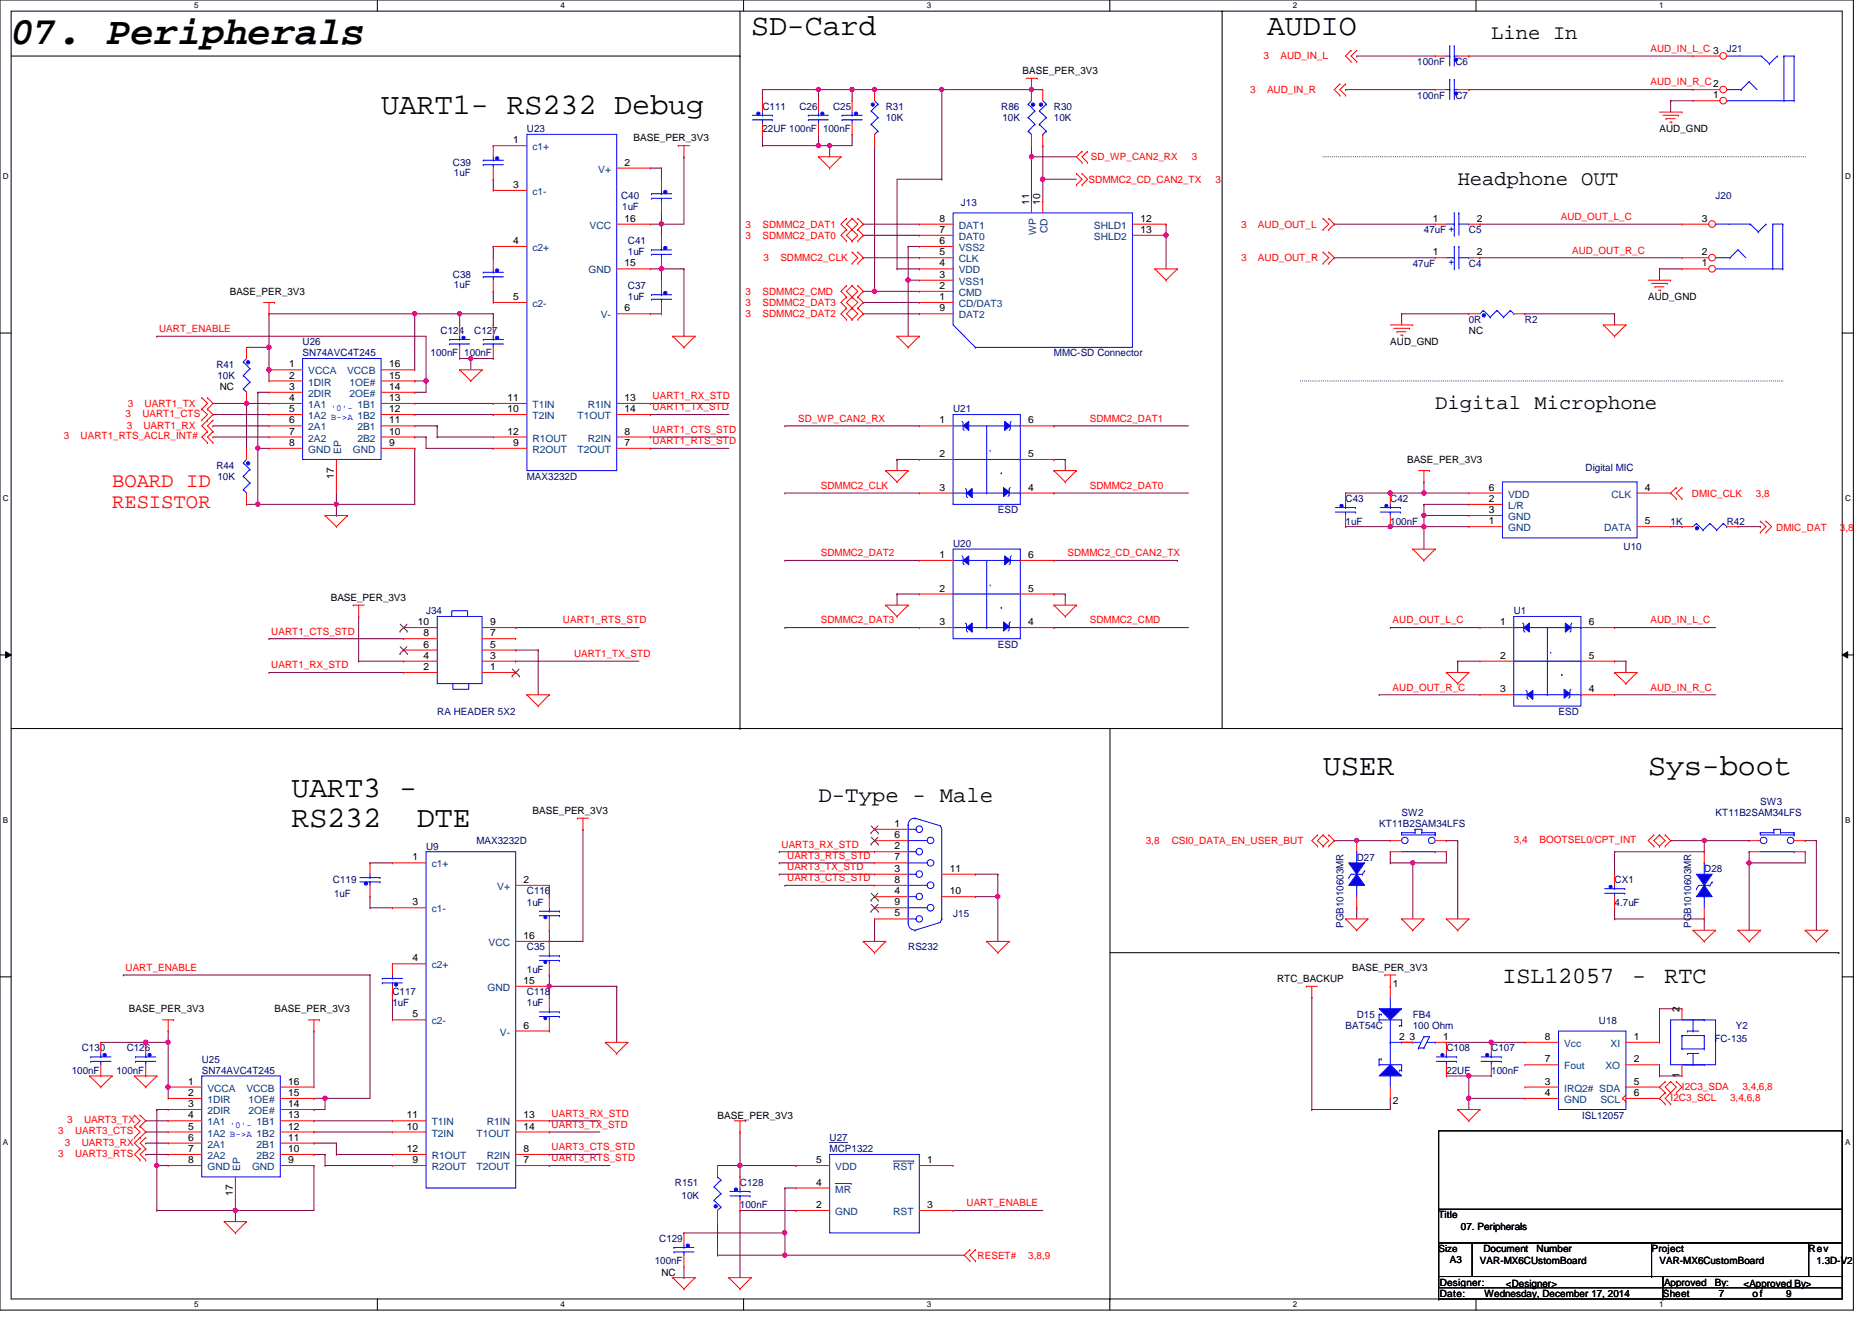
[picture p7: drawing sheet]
<svg xmlns="http://www.w3.org/2000/svg" width="420mm" height="297mm" viewBox="0 0 420 297" stroke-linecap="round" stroke-linejoin="round" font-family="sans-serif">
<defs><g id="words">
<text font-size="8.8" x="2.5" y="9.9">07. Peripherals</text>
<g font-size="6.7">
<text x="168.4" y="7.9">SD-Card</text>
<text x="284.1" y="7.9">AUDIO</text>
<text x="85.5" y="25.5">UART1- RS232 Debug</text>
<text x="296.7" y="173.8">USER</text>
<text x="369.6" y="173.8">Sys-boot</text>
<text x="65.4" y="178.9">UART3 -</text>
<text x="65.4" y="185.6">RS232</text>
<text x="93.5" y="185.6">DTE</text>
</g>
<g font-size="5.2">
<text x="336.9" y="220.5">ISL12057</text>
<text x="366.1" y="220.5">-</text>
<text x="373.3" y="220.5">RTC</text>
</g>
<text font-size="5" x="183.6" y="180">D-Type - Male</text>
<g font-size="4.6">
<text x="334.4" y="8.7">Line In</text>
<text x="326.9" y="41.4">Headphone OUT</text>
<text x="321.9" y="91.7">Digital Microphone</text>
</g>
<g font-size="4.6" fill="#f00">
<text x="25.1" y="109.3">BOARD ID</text>
<text x="25.1" y="113.9">RESISTOR</text>
</g>
<g font-size="2.2" fill="#f00">
<text x="370.1" y="11.6">AUD_IN_L_C 3</text>
<text x="283.4" y="13.3">3</text>
<text x="287.1" y="13.3">AUD_IN_L</text>
<text x="280.4" y="20.9">3</text>
<text x="284.1" y="20.9">AUD_IN_R</text>
<text x="370.1" y="19.2">AUD_IN_R_C2</text>
<text x="244.6" y="36">SD_WP_CAN2_RX</text>
<text x="267.3" y="36">3</text>
<text x="244.1" y="41">SDMMC2_CD_CAN2_TX</text>
<text x="272.6" y="41">3</text>
<text x="167.2" y="53.6">3</text>
<text x="167.2" y="51.1">3</text>
<text x="171" y="53.6">SDMMC2_DAT0</text>
<text x="171" y="51.1">SDMMC2_DAT1</text>
<text x="278.3" y="51.1">3</text>
<text x="282.1" y="51.1">AUD_OUT_L</text>
<text x="350" y="49.4">AUD_OUT_L_C</text>
<text x="171.2" y="58.6">3</text>
<text x="175" y="58.6">SDMMC2_CLK</text>
<text x="278.3" y="58.6">3</text>
<text x="282.1" y="58.6">AUD_OUT_R</text>
<text x="352.6" y="56.9">AUD_OUT_R_C</text>
<text x="167.2" y="68.7">3</text>
<text x="167.2" y="71.2">3</text>
<text x="167.2" y="66.1">3</text>
<text x="171" y="68.7">SDMMC2_DAT3</text>
<text x="171" y="71.2">SDMMC2_DAT2</text>
<text x="171" y="66.1">SDMMC2_CMD</text>
<text x="35.7" y="74.5">UART_ENABLE</text>
<text x="146.3" y="89.6">UART1_RX_STD</text>
<text x="28.2" y="93.6">3</text>
<text x="28.7" y="91.3">3</text>
<text x="31.9" y="93.6">UART1_CTS</text>
<text x="32.4" y="91.3">UART1_TX</text>
<text x="146.3" y="92.1">UART1_TX_STD</text>
<text x="179" y="94.6">SD_WP_CAN2_RX</text>
<text x="244.4" y="94.6">SDMMC2_DAT1</text>
<text x="14.3" y="98.6">3</text>
<text x="18.1" y="98.6">UART1_RTS_ACLR_INT#</text>
<text x="28.4" y="96.3">3</text>
<text x="32.2" y="96.3">UART1_RX</text>
<text x="146.3" y="97.1">UART1_CTS_STD</text>
<text x="146.3" y="99.7">UART1_RTS_STD</text>
<text x="184.1" y="109.7">SDMMC2_CLK</text>
<text x="244.4" y="109.7">SDMMC2_DAT0</text>
<text x="379.4" y="111.4">DMIC_CLK</text>
<text x="393.8" y="111.4">3,8</text>
<text x="398.3" y="119.2">DMIC_DAT</text>
<text x="412.6" y="119.2">3,8</text>
<text x="184.1" y="124.8">SDMMC2_DAT2</text>
<text x="239.4" y="124.8">SDMMC2_CD_CAN2_TX</text>
<text x="60.8" y="142.4">UART1_CTS_STD</text>
<text x="126.2" y="139.9">UART1_RTS_STD</text>
<text x="184.1" y="139.9">SDMMC2_DAT3</text>
<text x="244.4" y="139.9">SDMMC2_CMD</text>
<text x="312.3" y="139.9">AUD_OUT_L_C</text>
<text x="370.1" y="139.9">AUD_IN_L_C</text>
<text x="60.8" y="149.9">UART1_RX_STD</text>
<text x="128.7" y="147.4">UART1_TX_STD</text>
<text x="312.3" y="154.9">AUD_OUT_R_C</text>
<text x="370.1" y="154.9">AUD_IN_R_C</text>
<text x="175.3" y="190.2">UART3_RX_STD</text>
<text x="257" y="189.4">3,8</text>
<text x="262.8" y="189.4">CSI0_DATA_EN_USER_BUT</text>
<text x="339.5" y="189.1">3,4</text>
<text x="345.2" y="189.1">BOOTSEL0/CPT_INT</text>
<text x="176.5" y="195.2">UART3_TX_STD</text>
<text x="176.5" y="197.7">UART3_CTS_STD</text>
<text x="176.5" y="192.7">UART3_RTS_STD</text>
<text x="28.2" y="217.8">UART_ENABLE</text>
<text x="377.2" y="244.4">I2C3_SDA</text>
<text x="390.7" y="244.4">3,4,6,8</text>
<text x="15.1" y="252">3</text>
<text x="18.8" y="252">UART3_TX</text>
<text x="123.7" y="250.5">UART3_RX_STD</text>
<text x="374.6" y="246.9">I2C3_SCL</text>
<text x="388" y="246.9">3,4,6,8</text>
<text x="13" y="254.5">3</text>
<text x="14.6" y="257">3</text>
<text x="16.8" y="254.5">UART3_CTS</text>
<text x="18.3" y="257">UART3_RX</text>
<text x="123.7" y="253">UART3_TX_STD</text>
<text x="13" y="259.5">3</text>
<text x="16.8" y="259.5">UART3_RTS</text>
<text x="123.7" y="260.6">UART3_RTS_STD</text>
<text x="123.7" y="258.1">UART3_CTS_STD</text>
<text x="216.7" y="270.6">UART_ENABLE</text>
<text x="219.2" y="282.4">RESET#</text>
<text x="230.6" y="282.4">3,8,9</text>
</g>
<g font-size="2.2" fill="#000080">
<text x="387.2" y="11.6">J21</text>
<text x="317.8" y="14.6">100nF</text>
<text x="326.4" y="14.6">C6</text>
<text x="317.8" y="22.1">100nF</text>
<text x="326.4" y="22.1">C7</text>
<text x="118.2" y="29.7">U23</text>
<text x="171" y="24.6">C111</text>
<text x="171" y="29.7">22UF 100nF</text>
<text x="179.3" y="24.6">C26</text>
<text x="184.6" y="29.7">100nF</text>
<text x="186.8" y="24.6">C25</text>
<text x="198.6" y="24.6">R31</text>
<text x="198.6" y="27.2">10K</text>
<text x="224.5" y="24.6">R86</text>
<text x="224.8" y="27.2">10K</text>
<text x="236.3" y="24.6">R30</text>
<text x="236.3" y="27.2">10K</text>
<text x="101.6" y="37.2">C39</text>
<text x="101.8" y="39.5">1uF</text>
<text x="139.3" y="44.7">C40</text>
<text x="139.5" y="47">1uF</text>
<text x="215.5" y="46.3">J13</text>
<text x="384.7" y="44.7">J20</text>
<text x="319.3" y="52.3">47uF</text>
<text x="329.4" y="52.3">C5</text>
<text x="140.8" y="54.8">C41</text>
<text x="140.8" y="57.3">1uF</text>
<text x="316.8" y="59.9">47uF</text>
<text x="329.4" y="59.9">C4</text>
<text x="101.6" y="62.4">C38</text>
<text x="101.8" y="64.6">1uF</text>
<text x="140.8" y="64.9">C37</text>
<text x="140.8" y="67.4">1uF</text>
<text x="67.9" y="77.5">U26</text>
<text x="98.8" y="74.9">C124</text>
<text x="106.3" y="74.9">C127</text>
<text x="329.4" y="72.4">0R</text>
<text x="342" y="72.4">R2</text>
<text x="48.5" y="82.5">R41</text>
<text x="67.9" y="80">SN74AVC4T245</text>
<text x="96.6" y="80">100nF</text>
<text x="104.1" y="80">100nF</text>
<text x="236.3" y="80">MMC-SD Connector</text>
<text x="48.8" y="85">10K</text>
<text x="213.7" y="92.5">U21</text>
<text x="48.5" y="105.1">R44</text>
<text x="48.8" y="107.6">10K</text>
<text x="118.2" y="107.6">MAX3232D</text>
<text x="355.6" y="105.6">Digital MIC</text>
<text x="301.8" y="112.6">C43</text>
<text x="311.8" y="112.6">C42</text>
<text x="223.8" y="115.2">ESD</text>
<text x="301.8" y="117.7">1uF</text>
<text x="311.8" y="117.7">100nF</text>
<text x="374.6" y="117.7">1K</text>
<text x="387.2" y="117.7">R42</text>
<text x="213.7" y="122.7">U20</text>
<text x="364.1" y="123.5">U10</text>
<text x="95.5" y="137.8">J34</text>
<text x="339.5" y="137.8">U1</text>
<text x="223.8" y="145.3">ESD</text>
<text x="98" y="160.4">RA HEADER 5X2</text>
<text x="349.5" y="160.4">ESD</text>
<text x="309.3" y="185.6">KT11B2SAM34LFS</text>
<text x="314.3" y="183">SW2</text>
<text x="384.7" y="183">KT11B2SAM34LFS</text>
<text x="394.8" y="180.6">SW3</text>
<text x="95.5" y="190.6">U9</text>
<text x="106.8" y="189.4">MAX3232D</text>
<text x="304.2" y="193.1">D27</text>
<text x="382.2" y="195.6">D28</text>
<text x="74.7" y="198.2">C119</text>
<text x="74.9" y="201.2">1uF</text>
<text x="118.2" y="200.7">C116</text>
<text x="118.2" y="203.2">1uF</text>
<text x="362.1" y="198.2">CX1</text>
<text x="362.1" y="203.2">4.7uF</text>
<text x="213.7" y="205.7">J15</text>
<text x="301.3" y="208.2" transform="rotate(-90 301.3 208.2)">PGB1010603MR</text>
<text x="379.3" y="208.2" transform="rotate(-90 379.3 208.2)">PGB1010603MR</text>
<text x="118.2" y="213.2">C35</text>
<text x="203.7" y="213.2">RS232</text>
<text x="118.2" y="218.3">1uF</text>
<text x="88" y="223.3">C117</text>
<text x="88" y="225.8">1uF</text>
<text x="118.2" y="223.3">C118</text>
<text x="118.2" y="225.8">1uF</text>
<text x="301.8" y="230.8">BAT54C</text>
<text x="304.2" y="228.3">D15</text>
<text x="316.8" y="228.3">FB4</text>
<text x="316.8" y="230.8">100 Ohm</text>
<text x="358.6" y="229.8">U18</text>
<text x="384.5" y="233.8">FC-135</text>
<text x="389.3" y="230.8">Y2</text>
<text x="18.3" y="235.9">C130</text>
<text x="28.4" y="235.9">C126</text>
<text x="45.3" y="238.4">U25</text>
<text x="324.4" y="235.9">C108</text>
<text x="334.4" y="235.9">C107</text>
<text x="16.1" y="240.9">100nF</text>
<text x="26.1" y="240.9">100nF</text>
<text x="45.3" y="240.9">SN74AVC4T245</text>
<text x="324.4" y="240.9">22UF</text>
<text x="334.4" y="240.9">100nF</text>
<text x="354.8" y="251">ISL12057</text>
<text x="186.1" y="256">U27</text>
<text x="186.1" y="258.5">MCP1322</text>
<text x="151.3" y="266.1">R151</text>
<text x="152.9" y="269.1">10K</text>
<text x="165.9" y="266.1">C128</text>
<text x="165.9" y="271.1">100nF</text>
<text x="147.8" y="278.6">C129</text>
<text x="146.9" y="283.6">100nF</text>
</g>
<g font-size="2.2">
<text x="229.3" y="16.6">BASE_PER_3V3</text>
<text x="384.2" y="22.1">1</text>
<text x="372.2" y="29.7">AUD_GND</text>
<text x="115.1" y="32.1">1</text>
<text x="142.1" y="31.7">BASE_PER_3V3</text>
<text x="140.1" y="37.2">2</text>
<text x="115.1" y="42.2">3</text>
<text x="230.8" y="46" transform="rotate(-90 230.8 46)">11</text>
<text x="233.3" y="46" transform="rotate(-90 233.3 46)">10</text>
<text x="140.1" y="49.7">16</text>
<text x="210.7" y="52.2">7</text>
<text x="210.7" y="49.7">8</text>
<text x="255.7" y="49.7">12</text>
<text x="255.7" y="52.2">13</text>
<text x="321.3" y="49.7">1</text>
<text x="331.2" y="49.7">2</text>
<text x="381.7" y="49.7">3</text>
<text x="115.1" y="54.7">4</text>
<text x="140.1" y="59.8">15</text>
<text x="210.7" y="59.8">4</text>
<text x="210.7" y="57.3">5</text>
<text x="210.7" y="54.7">6</text>
<text x="321.3" y="57.3">1</text>
<text x="331.2" y="57.3">2</text>
<text x="381.7" y="59.8">1</text>
<text x="381.7" y="57.3">2</text>
<text x="210.7" y="64.8">2</text>
<text x="210.7" y="62.3">3</text>
<text x="51.5" y="66.1">BASE_PER_3V3</text>
<text x="115.1" y="67.3">5</text>
<text x="140.1" y="69.8">6</text>
<text x="210.7" y="67.3">1</text>
<text x="210.7" y="69.8">9</text>
<text x="369.6" y="67.4">AUD_GND</text>
<text x="311.8" y="77.5">AUD_GND</text>
<text x="329.4" y="74.9">NC</text>
<text x="64.8" y="82.4">1</text>
<text x="87.2" y="82.4">16</text>
<text x="49.3" y="87.5">NC</text>
<text x="64.8" y="84.9">2</text>
<text x="64.8" y="87.5">3</text>
<text x="64.8" y="90">4</text>
<text x="87.2" y="90">13</text>
<text x="87.2" y="87.5">14</text>
<text x="87.2" y="84.9">15</text>
<text x="113.8" y="90">11</text>
<text x="140.1" y="90">13</text>
<text x="64.8" y="92.5">5</text>
<text x="64.8" y="95">6</text>
<text x="87.2" y="95">11</text>
<text x="87.2" y="92.5">12</text>
<text x="113.8" y="92.5">10</text>
<text x="140.1" y="92.5">14</text>
<text x="210.7" y="95">1</text>
<text x="230.6" y="95">6</text>
<text x="64.8" y="97.5">7</text>
<text x="64.8" y="100">8</text>
<text x="87.2" y="100">9</text>
<text x="87.2" y="97.5">10</text>
<text x="113.8" y="97.5">12</text>
<text x="115.1" y="100">9</text>
<text x="140.1" y="97.5">8</text>
<text x="140.1" y="100">7</text>
<text x="74.9" y="107.4" transform="rotate(-90 74.9 107.4)">17</text>
<text x="210.7" y="102.5">2</text>
<text x="230.6" y="102.5">5</text>
<text x="315.6" y="103.8">BASE_PER_3V3</text>
<text x="210.7" y="110.1">3</text>
<text x="230.6" y="110.1">4</text>
<text x="333.9" y="112.6">2</text>
<text x="333.9" y="110.1">6</text>
<text x="368.9" y="110.1">4</text>
<text x="333.9" y="117.6">1</text>
<text x="333.9" y="115.1">3</text>
<text x="368.9" y="117.6">5</text>
<text x="210.7" y="125.2">1</text>
<text x="230.6" y="125.2">6</text>
<text x="74.2" y="134.8">BASE_PER_3V3</text>
<text x="210.7" y="132.7">2</text>
<text x="230.6" y="132.7">5</text>
<text x="93.7" y="140.3">10</text>
<text x="95" y="142.7">8</text>
<text x="109.9" y="140.3">9</text>
<text x="109.9" y="142.7">7</text>
<text x="210.7" y="140.3">3</text>
<text x="230.6" y="140.3">4</text>
<text x="336.4" y="140.3">1</text>
<text x="356.3" y="140.3">6</text>
<text x="95" y="145.3">6</text>
<text x="95" y="147.8">4</text>
<text x="109.9" y="145.3">5</text>
<text x="109.9" y="147.8">3</text>
<text x="336.4" y="147.8">2</text>
<text x="356.3" y="147.8">5</text>
<text x="95" y="150.3">2</text>
<text x="109.9" y="150.3">1</text>
<text x="336.4" y="155.3">3</text>
<text x="356.3" y="155.3">4</text>
<text x="119.4" y="182.6">BASE_PER_3V3</text>
<text x="200.6" y="185.5">1</text>
<text x="200.6" y="190.5">2</text>
<text x="200.6" y="188">6</text>
<text x="92.5" y="193">1</text>
<text x="200.6" y="195.6">3</text>
<text x="200.6" y="193">7</text>
<text x="213" y="195.6">11</text>
<text x="92.5" y="203.1">3</text>
<text x="117.4" y="198.1">2</text>
<text x="200.6" y="203.1">9</text>
<text x="200.6" y="200.6">4</text>
<text x="200.6" y="198.1">8</text>
<text x="213" y="200.6">10</text>
<text x="200.6" y="205.6">5</text>
<text x="92.5" y="215.7">4</text>
<text x="117.4" y="210.7">16</text>
<text x="117.4" y="220.7">15</text>
<text x="286.4" y="220.3">RTC_BACKUP</text>
<text x="303.2" y="217.8">BASE_PER_3V3</text>
<text x="312.3" y="221.5">1</text>
<text x="28.9" y="227.1">BASE_PER_3V3</text>
<text x="61.6" y="227.1">BASE_PER_3V3</text>
<text x="376.6" y="227" transform="rotate(-90 376.6 227)">2</text>
<text x="92.5" y="228.3">5</text>
<text x="117.4" y="230.8">6</text>
<text x="313.8" y="233.3">2</text>
<text x="316.1" y="233.3">3</text>
<text x="323.6" y="233.3">1</text>
<text x="346.5" y="233.3">8</text>
<text x="366.4" y="233.3">1</text>
<text x="346.5" y="238.3">7</text>
<text x="366.4" y="238.3">2</text>
<text x="42.2" y="243.3">1</text>
<text x="42.2" y="245.9">2</text>
<text x="64.6" y="245.9">15</text>
<text x="64.6" y="243.3">16</text>
<text x="346.5" y="245.9">4</text>
<text x="346.5" y="243.3">3</text>
<text x="366.4" y="243.3">5</text>
<text x="366.4" y="245.9">6</text>
<text x="376.6" y="241.9" transform="rotate(-90 376.6 241.9)">1</text>
<text x="42.2" y="248.4">3</text>
<text x="42.2" y="250.9">4</text>
<text x="64.6" y="250.9">13</text>
<text x="64.6" y="248.4">14</text>
<text x="91.2" y="250.9">11</text>
<text x="117.4" y="250.9">13</text>
<text x="160.9" y="251">BASE_PER_3V3</text>
<text x="312.3" y="247.7">2</text>
<text x="42.2" y="253.4">5</text>
<text x="42.2" y="255.9">6</text>
<text x="64.6" y="255.9">11</text>
<text x="64.6" y="253.4">12</text>
<text x="91.2" y="253.4">10</text>
<text x="117.4" y="253.4">14</text>
<text x="42.2" y="258.4">7</text>
<text x="42.2" y="260.9">8</text>
<text x="64.6" y="260.9">9</text>
<text x="64.6" y="258.4">10</text>
<text x="91.2" y="258.4">12</text>
<text x="92.5" y="260.9">9</text>
<text x="117.4" y="258.4">8</text>
<text x="117.4" y="260.9">7</text>
<text x="183" y="260.9">5</text>
<text x="207.9" y="260.9">1</text>
<text x="52.2" y="268.4" transform="rotate(-90 52.2 268.4)">17</text>
<text x="183" y="266">4</text>
<text x="183" y="271">2</text>
<text x="207.9" y="271">3</text>
<text x="322.6" y="273.3">Title</text>
<text x="327.6" y="275.8">07. Peripherals</text>
<text x="322.6" y="280.9">Size</text>
<text x="332.7" y="280.9">Document</text>
<text x="344.6" y="280.9">Number</text>
<text x="370.4" y="280.9">Project</text>
<text x="405.6" y="280.9">Rev</text>
<text x="148.3" y="286.2">NC</text>
<text x="325.1" y="283.4">A3</text>
<text x="331.9" y="283.6">VAR-MX6CUstomBoard</text>
<text x="372.2" y="283.6">VAR-MX6CustomBoard</text>
<text x="407.3" y="283.6">1.3D-V2</text>
<text x="322.9" y="291">Date:</text>
<text x="322.9" y="288.4">Designer:</text>
<text x="332.9" y="291">Wednesday, December 17, 2014</text>
<text x="337.7" y="288.7">&lt;Designer&gt;</text>
<text x="372.9" y="291">Sheet</text>
<text x="373.2" y="288.4">Approved</text>
<text x="384.6" y="288.4">By:</text>
<text x="385.5" y="291">7</text>
<text x="391" y="288.7">&lt;Approved By&gt;</text>
<text x="393" y="291">of</text>
<text x="400.6" y="291">9</text>
</g>
<g font-size="2.2" fill="#004080">
<text x="119.4" y="33.7">c1+</text>
<text x="134.2" y="38.7">V+</text>
<text x="119.4" y="43.7">c1-</text>
<text x="132.2" y="51.3">VCC</text>
<text x="215" y="53.8">DAT0</text>
<text x="215" y="51.3">DAT1</text>
<text x="232.4" y="52.7" transform="rotate(-90 232.4 52.7)">WP</text>
<text x="234.9" y="52.3" transform="rotate(-90 234.9 52.3)">CD</text>
<text x="245.3" y="51.3">SHLD1</text>
<text x="245.3" y="53.8">SHLD2</text>
<text x="119.4" y="56.3">c2+</text>
<text x="215" y="58.8">CLK</text>
<text x="215" y="56.3">VSS2</text>
<text x="132" y="61.3">GND</text>
<text x="215" y="63.9">VSS1</text>
<text x="215" y="61.3">VDD</text>
<text x="119.4" y="68.9">c2-</text>
<text x="134.7" y="71.4">V-</text>
<text x="215" y="68.9">CD/DAT3</text>
<text x="215" y="66.4">CMD</text>
<text x="215" y="71.4">DAT2</text>
<text x="69.1" y="84">VCCA</text>
<text x="77.9" y="84">VCCB</text>
<text x="69.1" y="86.5">1DIR</text>
<text x="69.1" y="89">2DIR</text>
<text x="78.4" y="89">2OE#</text>
<text x="78.4" y="86.5">1OE#</text>
<text x="69.1" y="91.5">1A1</text>
<text x="69.1" y="94">1A2 B-&gt;A 1B2</text>
<text x="80.1" y="91.5">1B1</text>
<text x="119.4" y="91.5">T1IN</text>
<text x="119.4" y="94">T2IN</text>
<text x="129.5" y="94">T1OUT</text>
<text x="131.8" y="91.5">R1IN</text>
<text x="69.1" y="96.6">2A1</text>
<text x="69.1" y="99.1">2A2</text>
<text x="69.1" y="101.6">GND</text>
<text x="76.5" y="101.8" transform="rotate(-90 76.5 101.8)">EP</text>
<text x="79.1" y="101.6">GND</text>
<text x="80.1" y="99.1">2B2</text>
<text x="80.1" y="96.6">2B1</text>
<text x="119.4" y="99.1">R1OUT</text>
<text x="119.4" y="101.6">R2OUT</text>
<text x="129.5" y="101.6">T2OUT</text>
<text x="131.8" y="99.1">R2IN</text>
<text x="338.2" y="111.6">VDD</text>
<text x="361.4" y="111.6">CLK</text>
<text x="338.2" y="119.2">GND</text>
<text x="338.2" y="114.2">L/R</text>
<text x="338.2" y="116.7">GND</text>
<text x="359.7" y="119.2">DATA</text>
<text x="96.8" y="194.6">c1+</text>
<text x="111.5" y="199.6">V+</text>
<text x="96.8" y="204.7">c1-</text>
<text x="109.6" y="212.2">VCC</text>
<text x="96.8" y="217.3">c2+</text>
<text x="109.3" y="222.3">GND</text>
<text x="96.8" y="229.8">c2-</text>
<text x="112.1" y="232.3">V-</text>
<text x="350.8" y="234.9">Vcc</text>
<text x="350.8" y="239.9">Fout</text>
<text x="360" y="239.9">XO</text>
<text x="361.2" y="234.9">XI</text>
<text x="46.5" y="244.9">VCCA</text>
<text x="55.2" y="244.9">VCCB</text>
<text x="350.8" y="244.9">IRQ2# SDA</text>
<text x="46.5" y="247.4">1DIR</text>
<text x="46.5" y="249.9">2DIR</text>
<text x="55.8" y="249.9">2OE#</text>
<text x="55.8" y="247.4">1OE#</text>
<text x="350.8" y="247.4">GND</text>
<text x="358.9" y="247.4">SCL</text>
<text x="46.5" y="252.5">1A1</text>
<text x="46.5" y="255">1A2 B-&gt;A 1B2</text>
<text x="46.5" y="257.5">2A1</text>
<text x="57.5" y="257.5">2B1</text>
<text x="57.5" y="252.5">1B1</text>
<text x="96.8" y="252.5">T1IN</text>
<text x="96.8" y="255">T2IN</text>
<text x="106.9" y="255">T1OUT</text>
<text x="109.2" y="252.5">R1IN</text>
<text x="46.5" y="260">2A2</text>
<text x="46.5" y="262.5">GND</text>
<text x="53.8" y="262.8" transform="rotate(-90 53.8 262.8)">EP</text>
<text x="56.5" y="262.5">GND</text>
<text x="57.5" y="260">2B2</text>
<text x="96.8" y="260">R1OUT</text>
<text x="96.8" y="262.5">R2OUT</text>
<text x="106.9" y="262.5">T2OUT</text>
<text x="109.2" y="260">R2IN</text>
<text x="187.3" y="262.5">VDD</text>
<text x="200.3" y="262.5">RST</text>
<text x="187.3" y="267.5">MR</text>
<text x="187.3" y="272.6">GND</text>
<text x="200.3" y="272.6">RST</text>
</g>
<g font-size="2.1" fill="#00f">
<text x="326.1" y="52" transform="rotate(-90 326.1 52)">+</text>
<text x="326.1" y="59.6" transform="rotate(-90 326.1 59.6)">+</text>
<text x="74.2" y="92.1">'0'-</text>
<text x="51.5" y="253.1">'0'-</text>
</g>
<g font-size="1.8">
<text x="43.6" y="1.9">5</text>
<text x="125.7" y="1.9">4</text>
<text x="207.8" y="1.9">3</text>
<text x="289.9" y="1.9">2</text>
<text x="372.1" y="1.9">1</text>
<text x=".6" y="40.2">D</text>
<text x="413.8" y="40.2">D</text>
<text x=".6" y="112.4">C</text>
<text x="413.8" y="112.4">C</text>
<text x=".6" y="184.7">B</text>
<text x="413.8" y="184.7">B</text>
<text x=".6" y="256.9">A</text>
<text x="413.8" y="256.9">A</text>
<text x="43.6" y="293.3">5</text>
<text x="125.7" y="293.3">4</text>
<text x="207.8" y="293.3">3</text>
<text x="289.9" y="293.3">2</text>
<text x="372.1" y="293.3">1</text>
</g>
</g></defs>
<path d="M0 0h415.6v293.9h-415.6zM2.5 2.5h410.6v288.9h-410.6z" fill="none" stroke="#000" stroke-width=".22"/>
<g fill="#fff">
<path d="M43.6 .3h.9v1.9h-.9z"/>
<path d="M43.6 291.7h.9v2h-.9z"/>
</g>
<path d="M84.6 0v2.5M84.6 291.4v2.5" fill="none" stroke="#000" stroke-width=".22"/>
<g fill="#fff">
<path d="M125.7 .3h1v1.9h-1z"/>
<path d="M125.7 291.7h1v2h-1z"/>
</g>
<path d="M166.8 0v2.5M166.8 291.4v2.5" fill="none" stroke="#000" stroke-width=".22"/>
<g fill="#fff">
<path d="M207.8 .3h1v1.9h-1z"/>
<path d="M207.8 291.7h1v2h-1z"/>
</g>
<path d="M248.9 0v2.5M248.9 291.4v2.5" fill="none" stroke="#000" stroke-width=".22"/>
<g fill="#fff">
<path d="M289.9 .3h1v1.9h-1z"/>
<path d="M289.9 291.7h1v2h-1z"/>
</g>
<path d="M331 0v2.5M331 291.4v2.5" fill="none" stroke="#000" stroke-width=".22"/>
<g fill="#fff">
<path d="M372.1 .3h.9v1.9h-.9z"/>
<path d="M372.1 291.7h.9v2h-.9z"/>
<path d="M.6 38.6h1.3v2h-1.3z"/>
<path d="M413.8 38.6h1.2v2h-1.2z"/>
<path d="M.6 110.8h1.3v2h-1.3z"/>
<path d="M413.8 110.8h1.2v2h-1.2z"/>
</g>
<path d="M0 74.7h2.5M413.1 74.7h2.5" fill="none" stroke="#000" stroke-width=".22"/>
<g fill="#fff">
<path d="M.6 183h1.2v2h-1.2z"/>
<path d="M413.8 183h1.2v2h-1.2z"/>
</g>
<path d="M0 146.9h2.5M1.3 146.2l1.2 .7-1.2 .7zM413.1 146.9l1.3-.7v1.4zM413.1 146.9h2.5" fill="none" stroke="#000" stroke-width=".22"/>
<path d="M1.3 146.2l1.2 .7-1.2 .7zM413.1 146.9l1.3-.7v1.4z" fill="#000"/>
<g fill="#fff">
<path d="M.6 255.3h1.2v2h-1.2z"/>
<path d="M413.8 255.3h1.2v2h-1.2z"/>
</g>
<g fill="none" stroke="#000" stroke-width=".22">
<path d="M2.5 12.6h163.4M165.9 12.6h.1M165.9 2.5v160.9M274.1 2.5h.1M274.1 2.5v160.9M2.5 163.4h410.6M165.9 163.4h.1M248.9 163.4v128M413.1 163.4h.1M0 219.2h2.5M248.9 213.7h163.5M412.4 213.7h.1"/>
<path d="M413.1 219.2h2.5M248.9 291.4h.1"/>
</g>
<path d="M296.7 35.2h108.1M404.8 35.2h.1M291.7 85.5h108.1M399.8 85.5h.1" fill="none" stroke="#000" stroke-width=".22" stroke-dasharray="0 .4"/>
<path d="M231.3 35.2h.1M231.3 35.2v10.1M233.8 40.2h.1M233.8 40.2v5.1" fill="none" stroke="#800040" stroke-width=".22"/>
<circle cx="231.3" cy="35.2" r=".48" fill="#f0f"/>
<circle cx="231.3" cy="35.2" r=".48" fill="none" stroke="#f0f" stroke-width=".22"/>
<path d="M301.8 20.1h.1M301.8 20.1h20.1M261.5 52.8h.1M261.5 52.8v7.5" fill="none" stroke="#800040" stroke-width=".22"/>
<circle cx="261.5" cy="52.8" r=".49" fill="#f0f"/>
<circle cx="261.5" cy="52.8" r=".49" fill="none" stroke="#f0f" stroke-width=".22"/>
<path d="M203.7 55.3v7.6M203.7 62.9h.1" fill="none" stroke="#800040" stroke-width=".22"/>
<circle cx="203.6" cy="62.8" r=".48" fill="#f0f"/>
<circle cx="203.6" cy="62.8" r=".48" fill="none" stroke="#f0f" stroke-width=".22"/>
<g fill="none" stroke="#800040" stroke-width=".22">
<path d="M304.2 12.6h.1M304.2 12.6h17.7M329.4 12.6h.1M329.4 12.6h50.3M231.3 35.2h.1M231.3 35.2h10.1M193.6 52.8h.1M193.6 50.3h.1M193.6 57.8h.1M193.6 52.8h12.6M193.6 50.3h12.6M193.6 57.8h12.6"/>
<path d="M203.7 55.3h.1M203.7 55.3h2.5M233.8 40.2h.1M233.8 40.2h7.6M299.2 50.3h.1M299.2 57.8h.1M299.2 50.3h22.7M299.2 57.8h22.7M331.9 50.3h.1M331.9 57.8h.1M331.9 50.3h45.3M331.9 57.8h45.3"/>
<path d="M193.6 67.9h.1M193.6 67.9h12.6M196.1 65.4h.1M196.1 65.4h10.1M203.7 62.9h.1M203.7 62.9v12.5M203.7 62.9h2.5M392.3 193.6h.1M392.3 193.6v15.1M404.8 188.6h.1M404.8 188.6h2.5"/>
</g>
<circle cx="392.2" cy="193.6" r=".48" fill="#f0f"/>
<circle cx="392.2" cy="193.6" r=".48" fill="none" stroke="#f0f" stroke-width=".22"/>
<g fill="none" stroke="#800040" stroke-width=".22">
<path d="M148.3 37.7h.1M148.3 37.7v2.5M153.4 35.2h.1M153.4 35.2v15.1M183.6 30.1h.1M183.6 30.1v2.6M186.1 32.7h.1M186.1 32.7v2.5M231.3 20.1h.1M231.3 32.7h.1M231.3 20.1h2.5M231.3 32.7v2.5"/>
<path d="M329.4 20.1h.1M329.4 20.1h50.3M374.6 22.6h.1M374.6 22.6h5.1M374.6 22.6v2.5M148.3 50.3h.1M148.3 50.3v2.5M145.8 70.4h2.5M148.3 70.4h.1M148.3 60.3h.1M148.3 60.3v2.6M193.6 70.4h.1"/>
<path d="M193.6 70.4h12.6M314.3 70.4h.1M314.3 70.4v2.5M342 70.4h.1M342 70.4h20.1M372.2 60.3h.1M372.2 60.3v2.6M372.2 60.3h5M145.8 98h.1M145.8 90.5h.1M145.8 93h.1M145.8 98h17.6"/>
<path d="M145.8 90.5h17.6M145.8 93h17.6M145.8 100.6h.1M145.8 100.6h17.6M80.4 138.3h.1M80.4 138.3v10M60.3 150.9h.1M60.3 143.3h.1M60.3 150.9h30.2M60.3 143.3h30.2M80.4 148.3h.1M80.4 148.3h10.1"/>
<path d="M115.7 145.8h.1M115.7 140.8h.1M115.7 145.8h5M115.7 140.8h27.6M309.3 155.9h.1M309.3 155.9h22.6M311.8 140.8h.1M311.8 140.8h20.1M326.9 148.3h.1M326.9 148.3h5M326.9 148.3v2.6M362.1 148.3h.1"/>
<path d="M362.1 140.8h.1M362.1 155.9h.1M362.1 140.8h22.6M362.1 148.3h2.5M362.1 155.9h22.6M364.6 148.3h.1M364.6 148.3v2.6"/>
</g>
<circle cx="148.3" cy="50.2" r=".48" fill="#f0f"/>
<circle cx="148.3" cy="50.2" r=".48" fill="none" stroke="#f0f" stroke-width=".22"/>
<path d="M145.8 37.7h2.5M148.3 37.7h.1M148.3 50.3h.1M148.3 47.8h.1M148.3 50.3h5.1M148.3 47.8v2.5M148.3 60.3h.1M148.3 60.3h5.1" fill="none" stroke="#800040" stroke-width=".22"/>
<circle cx="148.3" cy="60.3" r=".49" fill="#f0f"/>
<circle cx="148.3" cy="60.3" r=".49" fill="none" stroke="#f0f" stroke-width=".22"/>
<g fill="none" stroke="#800040" stroke-width=".22">
<path d="M211.2 20.1h.1M211.2 20.1h20.1M110.6 40.2h.1M110.6 55.3h.1M110.6 40.2v2.5M110.6 55.3v2.5M261.5 50.3h.1M261.5 50.3v2.5M110.6 65.4h.1M110.6 65.4v2.5M153.4 60.3h.1M153.4 60.3v15.1"/>
<path d="M98 98h.1M98 98h12.6M236.3 95.5h.1M236.3 95.5h30.2M95.5 100.6h15.1M110.6 100.6h.1M176 110.6h.1M176 110.6h30.2M201.2 103.1h.1M201.2 103.1h5M201.2 103.1v2.5M236.3 103.1h.1"/>
<path d="M236.3 103.1h2.6M238.9 103.1h.1M238.9 103.1v2.5M176 125.7h.1M176 125.7h30.2M201.2 133.3h.1M201.2 133.3v2.5M201.2 133.3h5M236.3 133.3h.1M236.3 133.3h2.6M238.9 133.3h.1M238.9 133.3v2.5"/>
</g>
<circle cx="231.3" cy="20.1" r=".48" fill="#f0f"/>
<circle cx="231.3" cy="20.1" r=".48" fill="none" stroke="#f0f" stroke-width=".22"/>
<path d="M183.6 20.1h.1M183.6 20.1v2.5M191.1 20.1h.1M191.1 20.1v2.5M191.1 20.1h5M299.2 188.6h.1M299.2 188.6h5M382.2 206.2h.1M382.2 206.2v2.5" fill="none" stroke="#800040" stroke-width=".22"/>
<circle cx="304.2" cy="188.5" r=".48" fill="#f0f"/>
<circle cx="304.2" cy="188.5" r=".48" fill="none" stroke="#f0f" stroke-width=".22"/>
<g fill="none" stroke="#800040" stroke-width=".22">
<path d="M196.1 32.7h.1M196.1 32.7v32.7M145.8 50.3h2.5M148.3 50.3h.1M201.2 40.2v20.1M145.8 60.3h2.5M148.3 60.3h.1M201.2 60.3h.1M201.2 60.3h5M206.2 60.3h.1M314.3 70.4h.1M314.3 70.4h15.1"/>
<path d="M362.1 70.4h.1M362.1 70.4v2.5M304.2 188.6h.1M304.2 188.6h7.6M311.8 191.1h.1M311.8 191.1v2.5M326.9 188.6h.1M326.9 188.6v17.6M304.2 203.7h.1M304.2 203.7v2.5"/>
</g>
<circle cx="196.1" cy="65.3" r=".49" fill="#f0f"/>
<circle cx="196.1" cy="65.3" r=".49" fill="none" stroke="#f0f" stroke-width=".22"/>
<path d="M183.6 20.1h.1M183.6 20.1h7.5M186.1 32.7h.1M186.1 32.7h5" fill="none" stroke="#800040" stroke-width=".22"/>
<circle cx="191.1" cy="20.1" r=".49" fill="#f0f"/>
<circle cx="191.1" cy="20.1" r=".49" fill="none" stroke="#f0f" stroke-width=".22"/>
<circle cx="183.5" cy="20.1" r=".49" fill="#f0f"/>
<circle cx="183.5" cy="20.1" r=".49" fill="none" stroke="#f0f" stroke-width=".22"/>
<path d="M183.6 32.7h2.5M186.1 32.7h.1M191.1 30.1h.1M191.1 30.1v2.6M193.6 65.4h.1M193.6 65.4h2.5" fill="none" stroke="#800040" stroke-width=".22"/>
<circle cx="183.5" cy="32.7" r=".49" fill="#f0f"/>
<circle cx="183.5" cy="32.7" r=".49" fill="none" stroke="#f0f" stroke-width=".22"/>
<circle cx="186" cy="32.7" r=".49" fill="#f0f"/>
<circle cx="186" cy="32.7" r=".49" fill="none" stroke="#f0f" stroke-width=".22"/>
<path d="M233.8 32.7h.1M233.8 32.7v7.5" fill="none" stroke="#800040" stroke-width=".22"/>
<circle cx="233.8" cy="40.2" r=".49" fill="#f0f"/>
<circle cx="233.8" cy="40.2" r=".49" fill="none" stroke="#f0f" stroke-width=".22"/>
<path d="M311.8 193.6h.1M316.8 193.6h.1M316.8 193.6v12.6M324.4 188.6h.1M324.4 191.1h.1M324.4 188.6h2.5M324.4 191.1v2.5h-12.6" fill="none" stroke="#800040" stroke-width=".22"/>
<circle cx="316.8" cy="193.6" r=".48" fill="#f0f"/>
<circle cx="316.8" cy="193.6" r=".48" fill="none" stroke="#f0f" stroke-width=".22"/>
<path d="M382.2 188.6h.1M382.2 188.6h10.1" fill="none" stroke="#800040" stroke-width=".22"/>
<circle cx="382.2" cy="188.5" r=".47" fill="#f0f"/>
<circle cx="382.2" cy="188.5" r=".47" fill="none" stroke="#f0f" stroke-width=".22"/>
<g fill="none" stroke="#800040" stroke-width=".22">
<path d="M374.6 188.6h.1M374.6 188.6h7.6M382.2 188.6h.1M382.2 188.6v2.5M392.3 193.6h.1M392.3 191.1h.1M392.3 191.1v2.5M404.8 191.1h.1M404.8 191.1v2.5h-12.5M407.3 188.6h.1M407.3 188.6v20.1M294.2 223.8h.1"/>
<path d="M294.2 223.8v25.1M314.3 233.8h.1M314.3 233.8h2.5M334.4 233.8h.1M334.4 233.8h7.6M294.2 248.9h.1M294.2 248.9h17.6"/>
</g>
<circle cx="334.4" cy="233.8" r=".49" fill="#f0f"/>
<circle cx="334.4" cy="233.8" r=".49" fill="none" stroke="#f0f" stroke-width=".22"/>
<path d="M372.2 226.3h.1M372.2 238.9h.1M372.2 226.3h5M372.2 226.3v7.5M372.2 238.9v2.5M329.4 241.4h.1M329.4 246.4h.1M329.4 241.4h5M329.4 241.4v5M329.4 246.4h12.6M372.2 241.4h.1M372.2 241.4h5" fill="none" stroke="#800040" stroke-width=".22"/>
<circle cx="329.4" cy="246.4" r=".49" fill="#f0f"/>
<circle cx="329.4" cy="246.4" r=".49" fill="none" stroke="#f0f" stroke-width=".22"/>
<path d="M311.8 110.6h.1M311.8 110.6h7.5M329.4 246.4h.1M329.4 246.4v2.5" fill="none" stroke="#800040" stroke-width=".22"/>
<circle cx="319.3" cy="110.6" r=".48" fill="#f0f"/>
<circle cx="319.3" cy="110.6" r=".48" fill="none" stroke="#f0f" stroke-width=".22"/>
<circle cx="311.8" cy="110.6" r=".49" fill="#f0f"/>
<circle cx="311.8" cy="110.6" r=".49" fill="none" stroke="#f0f" stroke-width=".22"/>
<path d="M311.8 118.2h.1M311.8 118.2h7.5" fill="none" stroke="#800040" stroke-width=".22"/>
<circle cx="319.3" cy="118.1" r=".47" fill="#f0f"/>
<circle cx="319.3" cy="118.1" r=".47" fill="none" stroke="#f0f" stroke-width=".22"/>
<circle cx="311.8" cy="118.1" r=".48" fill="#f0f"/>
<circle cx="311.8" cy="118.1" r=".48" fill="none" stroke="#f0f" stroke-width=".22"/>
<g fill="none" stroke="#800040" stroke-width=".22">
<path d="M301.8 118.2h.1M301.8 110.6h.1M301.8 118.2h10M301.8 110.6h10M319.3 113.2h.1M319.3 108.1h.1M319.3 110.6h.1M319.3 118.2h.1M319.3 115.7h.1M319.3 108.1v2.5M319.3 113.2v5M319.3 118.2h10.1"/>
<path d="M319.3 110.6h10.1M319.3 115.7h10.1"/>
</g>
<circle cx="319.3" cy="115.6" r=".48" fill="#f0f"/>
<circle cx="319.3" cy="115.6" r=".48" fill="none" stroke="#f0f" stroke-width=".22"/>
<g fill="none" stroke="#800040" stroke-width=".22">
<path d="M196.1 20.1h.1M196.1 20.1h15.1M211.2 20.1h.1M211.2 20.1v20.1M201.2 40.2h10M211.2 40.2h.1M176 95.5h.1M176 95.5h30.2M236.3 110.6h.1M236.3 110.6h30.2M319.3 113.2h.1M319.3 118.2h.1"/>
<path d="M319.3 113.2h10.1M319.3 118.2v5M374.6 118.2h2.6M377.2 118.2h.1M389.8 118.2h5M394.8 118.2h.1M236.3 125.7h27.7M264 125.7h.1M176 140.8h.1M176 140.8h30.2M236.3 140.8h.1M236.3 140.8h30.2"/>
<path d="M362.1 191.1h.1M362.1 191.1v5M362.1 191.1h20.1M362.1 203.7h.1M362.1 206.2h.1M362.1 203.7v2.5M362.1 206.2h20.1"/>
</g>
<circle cx="211.2" cy="20.1" r=".49" fill="#f0f"/>
<circle cx="211.2" cy="20.1" r=".49" fill="none" stroke="#f0f" stroke-width=".22"/>
<circle cx="196.1" cy="20.1" r=".49" fill="#f0f"/>
<circle cx="196.1" cy="20.1" r=".49" fill="none" stroke="#f0f" stroke-width=".22"/>
<path d="M171 20.1h.1M171 32.7h.1M171 30.1h.1M171 20.1v2.5M171 30.1v2.6M171 20.1h12.6M171 32.7h12.6M183.6 20.1h.1M324.4 241.4h.1M324.4 241.4h5" fill="none" stroke="#800040" stroke-width=".22"/>
<circle cx="329.4" cy="241.4" r=".49" fill="#f0f"/>
<circle cx="329.4" cy="241.4" r=".49" fill="none" stroke="#f0f" stroke-width=".22"/>
<g fill="none" stroke="#800040" stroke-width=".22">
<path d="M93 90.5h17.6M93 93h17.6M110.6 90.5h.1M110.6 93h.1M115.7 148.3h.1M115.7 148.3h27.6M120.7 145.8h.1M120.7 145.8v10.1M70.4 231.3h.1M70.4 231.3v12.6M324.4 233.8h.1M324.4 233.8h10"/>
<path d="M32.7 254h.1M32.7 254h5M35.2 248.9h.1M35.2 248.9h2.5M70.4 246.4h.1M70.4 248.9h.1M70.4 246.4h2.5M72.9 246.4h.1M72.9 246.4v2.5h-2.5M311.8 246.4h.1M311.8 246.4v2.5M52.8 271.6h.1"/>
<path d="M70.4 261.5h.1M70.4 261.5v10.1h-17.6"/>
</g>
<circle cx="52.8" cy="271.5" r=".49" fill="#f0f"/>
<circle cx="52.8" cy="271.5" r=".49" fill="none" stroke="#f0f" stroke-width=".22"/>
<g fill="none" stroke="#800040" stroke-width=".22">
<path d="M32.7 251.5h.1M32.7 256.5h.1M32.7 259h.1M32.7 251.5h5M32.7 256.5h5M32.7 259h5M35.2 248.9h.1M35.2 248.9v22.7M37.7 243.9h.1M37.7 243.9v2.5M35.2 261.5h.1M35.2 271.6h.1"/>
<path d="M35.2 271.6h17.6M35.2 261.5h2.5M52.8 271.6h.1M52.8 271.6v2.5"/>
</g>
<circle cx="35.2" cy="261.5" r=".49" fill="#f0f"/>
<circle cx="35.2" cy="261.5" r=".49" fill="none" stroke="#f0f" stroke-width=".22"/>
<path d="M37.7 233.8h.1M37.7 231.3v2.5M72.9 246.4h.1M72.9 246.4h10.1" fill="none" stroke="#800040" stroke-width=".22"/>
<circle cx="72.9" cy="246.4" r=".49" fill="#f0f"/>
<circle cx="72.9" cy="246.4" r=".49" fill="none" stroke="#f0f" stroke-width=".22"/>
<g fill="none" stroke="#800040" stroke-width=".22">
<path d="M88 223.8h.1M88 223.8v5M123.2 221.3h.1M123.2 221.3h15.1M123.2 221.3v2.5M70.4 256.5h.1M70.4 254h.1M70.4 259h.1M70.4 251.5h.1M70.4 256.5h5M70.4 254h17.6M70.4 259h2.5"/>
<path d="M70.4 251.5h17.6M75.4 259h.1M75.4 259h12.6M72.9 261.5h.1M72.9 261.5h15.1M123.2 261.5h.1M123.2 261.5h13.6"/>
</g>
<circle cx="123.2" cy="221.2" r=".49" fill="#f0f"/>
<circle cx="123.2" cy="221.2" r=".49" fill="none" stroke="#f0f" stroke-width=".22"/>
<g fill="none" stroke="#800040" stroke-width=".22">
<path d="M83 193.6h.1M83 193.6h5M123.2 198.6h.1M123.2 198.6v2.6M223.8 196.1h.1M223.8 196.1v15.1M83 201.2h.1M83 203.7h.1M83 201.2v2.5M83 203.7h5M123.2 218.7h.1M123.2 211.2h.1"/>
<path d="M123.2 208.7h.1M123.2 208.7v2.5M123.2 218.7v2.6M123.2 211.2h7.5M223.8 201.2h.1M123.2 259h.1M123.2 251.5h.1M123.2 254h.1M123.2 259h11.3M123.2 251.5h11.3M123.2 254h11.3"/>
</g>
<circle cx="223.8" cy="201.1" r=".48" fill="#f0f"/>
<circle cx="223.8" cy="201.1" r=".48" fill="none" stroke="#f0f" stroke-width=".22"/>
<g fill="none" stroke="#800040" stroke-width=".22">
<path d="M47.8 93h.1M47.8 93h12.5M57.8 88h.1M57.8 88h2.5M93 98h.1M93 85.5h.1M93 88h.1M93 95.5h5M93 98h2.5M93 85.5h2.5M95.5 98h.1M95.5 85.5h.1"/>
<path d="M95.5 85.5v2.5h-2.5M95.5 98v2.6M98 95.5h.1M57.8 100.6h.1M57.8 100.6v12.6M75.4 113.2h.1M93 100.6h.1M93 100.6v12.6h-17.6M130.7 186.1h.1M130.7 186.1v25.1M174.8 191.1h.1M174.8 196.1h.1"/>
<path d="M174.8 193.6h.1M174.8 196.1h21.3M174.8 191.1h21.3M174.8 193.6h21.3M176 198.6h.1M176 198.6h20.1M218.7 196.1h.1M218.7 196.1h5.1M27.6 218.7h.1M27.6 218.7h55.4M83 218.7h.1M83 218.7v27.7"/>
<path d="M196.1 206.2h.1M196.1 206.2v5M218.7 201.2h.1M218.7 201.2h5.1M138.3 221.3h.1M138.3 221.3v12.5M72.9 259h.1M72.9 259v2.5M75.4 256.5h.1M75.4 256.5v2.5"/>
</g>
<circle cx="57.8" cy="113.1" r=".48" fill="#f0f"/>
<circle cx="57.8" cy="113.1" r=".48" fill="none" stroke="#f0f" stroke-width=".22"/>
<circle cx="57.8" cy="100.5" r=".48" fill="#f0f"/>
<circle cx="57.8" cy="100.5" r=".48" fill="none" stroke="#f0f" stroke-width=".22"/>
<path d="M47.8 90.5h7.5M55.3 90.5h.1M60.3 83h.1M60.3 83v2.5M57.8 113.2h.1M57.8 113.2h17.6" fill="none" stroke="#800040" stroke-width=".22"/>
<circle cx="55.3" cy="90.5" r=".48" fill="#f0f"/>
<circle cx="55.3" cy="90.5" r=".48" fill="none" stroke="#f0f" stroke-width=".22"/>
<path d="M47.8 95.5h.1M47.8 98h.1M47.8 95.5h12.5M47.8 98h12.5M75.4 113.2h.1M75.4 110.6v2.6" fill="none" stroke="#800040" stroke-width=".22"/>
<circle cx="75.4" cy="113.1" r=".47" fill="#f0f"/>
<circle cx="75.4" cy="113.1" r=".47" fill="none" stroke="#f0f" stroke-width=".22"/>
<path d="M35.2 75.4h.1M35.2 75.4h60.3v10.1M57.8 88h.1M57.8 88v12.6M95.5 85.5h.1M57.8 100.6h.1M57.8 100.6h2.5" fill="none" stroke="#800040" stroke-width=".22"/>
<circle cx="95.5" cy="85.4" r=".49" fill="#f0f"/>
<circle cx="95.5" cy="85.4" r=".49" fill="none" stroke="#f0f" stroke-width=".22"/>
<path d="M55.3 77.9h5M60.3 77.9h.1M60.3 77.9v5.1M55.3 90.5h.1M55.3 90.5h5M60.3 83h.1M98 95.5h.1M98 95.5v2.5" fill="none" stroke="#800040" stroke-width=".22"/>
<circle cx="60.3" cy="82.9" r=".49" fill="#f0f"/>
<circle cx="60.3" cy="82.9" r=".49" fill="none" stroke="#f0f" stroke-width=".22"/>
<path d="M60.3 70.4h.1M60.3 70.4h32.7M93 70.4h.1M93 70.4v12.6M55.3 90.5h.1M55.3 90.5v10.1M55.3 113.2h2.5M57.8 113.2h.1M75.4 115.7h.1M75.4 113.2v2.5" fill="none" stroke="#800040" stroke-width=".22"/>
<circle cx="93" cy="70.4" r=".48" fill="#f0f"/>
<circle cx="93" cy="70.4" r=".48" fill="none" stroke="#f0f" stroke-width=".22"/>
<path d="M60.3 70.4h.1M60.3 70.4v7.5" fill="none" stroke="#800040" stroke-width=".22"/>
<circle cx="60.3" cy="77.9" r=".49" fill="#f0f"/>
<circle cx="60.3" cy="77.9" r=".49" fill="none" stroke="#f0f" stroke-width=".22"/>
<path d="M32.7 233.8h.1M32.7 233.8h5v10.1M37.7 243.9h.1" fill="none" stroke="#800040" stroke-width=".22"/>
<circle cx="37.7" cy="233.8" r=".48" fill="#f0f"/>
<circle cx="37.7" cy="233.8" r=".48" fill="none" stroke="#f0f" stroke-width=".22"/>
<circle cx="37.7" cy="243.9" r=".47" fill="#f0f"/>
<circle cx="37.7" cy="243.9" r=".47" fill="none" stroke="#f0f" stroke-width=".22"/>
<path d="M103.1 80.4h7.5M105.6 80.4h.1M105.6 80.4v2.6M110.6 80.4h.1" fill="none" stroke="#800040" stroke-width=".22"/>
<circle cx="105.6" cy="80.4" r=".47" fill="#f0f"/>
<circle cx="105.6" cy="80.4" r=".47" fill="none" stroke="#f0f" stroke-width=".22"/>
<path d="M93 70.4h17.6M103.1 70.4h.1M103.1 70.4v2.5M110.6 72.9h.1M110.6 70.4h.1M110.6 70.4v2.5" fill="none" stroke="#800040" stroke-width=".22"/>
<circle cx="103.1" cy="70.4" r=".49" fill="#f0f"/>
<circle cx="103.1" cy="70.4" r=".49" fill="none" stroke="#f0f" stroke-width=".22"/>
<path d="M165.9 254h.1M165.9 254v10M165.9 261.5h.1M165.9 271.6h.1M165.9 271.6v15M165.9 261.5h12.6M165.9 271.6h12.6M178.5 261.5h.1M178.5 271.6h.1" fill="none" stroke="#800040" stroke-width=".22"/>
<circle cx="165.9" cy="261.5" r=".49" fill="#f0f"/>
<circle cx="165.9" cy="261.5" r=".49" fill="none" stroke="#f0f" stroke-width=".22"/>
<path d="M22.6 233.8h10.1M32.7 233.8h.1M213.7 271.6h.1M213.7 271.6h20.1" fill="none" stroke="#800040" stroke-width=".22"/>
<circle cx="32.7" cy="233.8" r=".49" fill="#f0f"/>
<circle cx="32.7" cy="233.8" r=".49" fill="none" stroke="#f0f" stroke-width=".22"/>
<path d="M176 266.5h.1M176 276.6h.1M176 266.5h2.5M176 266.5v10.1M176 281.6h.1M176 281.6h40.2" fill="none" stroke="#800040" stroke-width=".22"/>
<circle cx="176" cy="281.6" r=".47" fill="#f0f"/>
<circle cx="176" cy="281.6" r=".47" fill="none" stroke="#f0f" stroke-width=".22"/>
<path d="M153.4 276.6h.1M153.4 276.6h22.6M160.9 274.1h.1M160.9 261.5h5M160.9 274.1v7.5M165.9 261.5h.1M153.4 286.6h.1M153.4 284.1v2.5M160.9 281.6h.1M160.9 281.6h15.1" fill="none" stroke="#800040" stroke-width=".22"/>
<circle cx="176" cy="276.6" r=".47" fill="#f0f"/>
<circle cx="176" cy="276.6" r=".47" fill="none" stroke="#f0f" stroke-width=".22"/>
<path d="M176 276.6v5M176 281.6h.1" fill="none" stroke="#800040" stroke-width=".22"/>
<g fill="none" stroke="#f00" stroke-width=".22">
<path d="M230.1 17.6h2.5M231.3 17.6v2.5M232.6 17.6h.1M300.5 18.8h.1M300.5 18.8l-1.3 1.3 1.3 1.3M301.8 18.8h.1M301.8 18.8l-1.3 1.3 1.3 1.3M303 11.3h.1M303 13.8h.1M303 11.3l-1.2 1.3 1.2 1.2M304.2 11.3h.1M304.2 13.8h.1"/>
<path d="M304.2 11.3l-1.2 1.3 1.2 1.2M152.1 32.7h.1M152.1 32.7h2.5M153.4 35.2h.1M153.4 32.7v2.5M183.6 35.2h.1M183.6 35.2h5M183.6 35.2l2.5 2.5M186.1 37.7h.1M188.6 35.2h.1M188.6 35.2l-2.5 2.5M231.3 20.1h.1"/>
<path d="M241.4 38.9h.1M241.4 38.9l1.3 1.3-1.3 1.3M242.7 38.9h.1M242.7 34h.1M242.7 36.4h.1M242.7 38.9l1.2 1.3-1.2 1.3M242.7 34l-1.3 1.2 1.3 1.2M243.9 36.4h.1M243.9 34h.1M243.9 34l-1.2 1.2 1.2 1.2M300.5 21.4h.1M301.8 21.4h.1"/>
<path d="M372.2 25.1h5M372.9 25.9h3.5M373.6 26.6h.1M373.6 26.6h2.1M374.4 27.4h.5M374.9 27.4h.1M376.4 25.9h.1M377.2 25.1h.1M189.8 51.5h.1M189.8 54.1h.1M189.8 49h.1M189.8 51.5l-1.2 1.3 1.2 1.3"/>
<path d="M189.8 49l-1.2 1.3 1.2 1.2M191.1 59.1h.1M191.1 56.6h.1M191.1 54.1h.1M191.1 51.5h.1M191.1 49h.1M191.1 56.6l1.3 1.2-1.3 1.3M191.1 51.5l-1.3 1.3 1.3 1.3M191.1 51.5l1.3 1.3-1.3 1.3M191.1 49l-1.3 1.3 1.3 1.2M191.1 49l1.3 1.3-1.3 1.2M192.4 56.6h.1"/>
<path d="M192.4 59.1h.1M192.4 51.5h.1M192.4 54.1h.1M192.4 49h.1M192.4 56.6l1.2 1.2-1.2 1.3M192.4 51.5l1.2 1.3-1.2 1.3M192.4 49l1.2 1.3-1.2 1.2M241.4 41.5h.1M242.7 41.5h.1M296.7 59.1h.1M296.7 56.6h.1M296.7 51.5h.1"/>
<path d="M296.7 49h.1M296.7 56.6l1.3 1.2-1.3 1.3M296.7 49l1.3 1.3-1.3 1.2M298 56.6h.1M298 59.1h.1M298 49h.1M298 51.5h.1M298 56.6l1.2 1.2-1.2 1.3M298 49l1.2 1.3-1.2 1.2M59.1 67.9h2.5M60.3 70.4h.1M60.3 67.9v2.5"/>
<path d="M61.6 67.9h.1M150.9 75.4h.1M150.9 75.4h5M150.9 75.4l2.5 2.5M153.4 77.9h.1M155.9 75.4h.1M155.9 75.4l-2.5 2.5M189.8 66.6h.1M189.8 69.1h.1M189.8 71.7h.1M189.8 64.1h.1M189.8 66.6l-1.2 1.3 1.2 1.2"/>
<path d="M189.8 69.1l-1.2 1.3 1.2 1.3M189.8 64.1l-1.2 1.3 1.2 1.2M191.1 69.1h.1M191.1 66.6h.1M191.1 71.7h.1M191.1 64.1h.1M191.1 66.6l-1.3 1.3 2.6 2.5-1.3 1.3M191.1 66.6l1.3 1.3-2.6 2.5 1.3 1.3M191.1 64.1l-1.3 1.3 1.3 1.2M191.1 64.1l1.3 1.3-1.3 1.2M192.4 66.6h.1M192.4 69.1h.1"/>
<path d="M192.4 71.7h.1M192.4 64.1h.1M192.4 66.6l1.2 1.3-1.2 1.2M192.4 69.1l1.2 1.3-1.2 1.3M192.4 64.1l1.2 1.3-1.2 1.2M201.2 75.4h.1M201.2 75.4h5M201.2 75.4l2.5 2.5M203.7 77.9h.1M206.2 75.4h.1M206.2 75.4l-2.5 2.5M259 60.3h.1"/>
<path d="M259 60.3h5M259 60.3l2.5 2.6M261.5 62.9h.1M264 60.3h.1M264 60.3l-2.5 2.6M311.8 72.9h5M312.5 73.7h3.6M313.3 74.4h.1M313.3 74.4h2M314.1 75.2h.5M314.6 75.2h.1M316.1 73.7h.1"/>
<path d="M316.8 72.9h.1M359.6 72.9h.1M359.6 72.9h5M359.6 72.9l2.5 2.5M362.1 75.4h.1M364.6 72.9h.1M364.6 72.9l-2.5 2.5M369.6 62.9h5M370.4 63.6h3.5M371.1 64.3h.1M371.1 64.3h2.1M371.9 65.1h.5"/>
<path d="M372.4 65.1h.1M373.9 63.6h.1M374.6 62.9h.1M45.3 91.8h.1M45.3 94.3h.1M45.3 89.2h.1M45.3 91.8l1.2 1.2-1.2 1.3M45.3 89.2l1.2 1.3-1.2 1.3M46.5 96.8h.1M46.5 99.3h.1M46.5 91.8h.1M46.5 94.3h.1"/>
<path d="M46.5 89.2h.1M46.5 96.8l-1.2 1.2 1.2 1.3M46.5 91.8l1.3 1.2-1.3 1.3M46.5 94.3l-1.2 1.2 1.2 1.3M46.5 89.2l1.3 1.3-1.3 1.3M47.8 96.8h.1M47.8 99.3h.1M47.8 94.3h.1M47.8 96.8l-1.3 1.2 1.3 1.3M47.8 94.3l-1.3 1.2 1.3 1.3M103.1 83h.1M103.1 83h5"/>
<path d="M103.1 83l2.5 2.5M105.6 85.5h.1M108.1 83h.1M108.1 83l-2.5 2.5M72.9 115.7h.1M72.9 115.7h5M72.9 115.7l2.5 2.5M75.4 118.2h.1M77.9 115.7h.1M77.9 115.7l-2.5 2.5M198.6 105.6h.1M198.6 105.6h5.1"/>
<path d="M198.6 105.6l2.6 2.5M201.2 108.1h.1M203.7 105.6h.1M203.7 105.6l-2.5 2.5M236.3 105.6h.1M236.3 105.6h5.1M236.3 105.6l2.6 2.5M238.9 108.1h.1M241.4 105.6h.1M241.4 105.6l-2.5 2.5M318.1 105.6h2.5M319.3 108.1h.1"/>
<path d="M319.3 105.6v2.5M320.6 105.6h.1M375.9 109.4h.1M375.9 111.9h.1M375.9 109.4l-1.3 1.2 1.3 1.3M377.2 111.9h.1M377.2 109.4h.1M377.2 109.4l-1.3 1.2 1.3 1.3M394.8 116.9h.1M394.8 119.4h.1M394.8 116.9l1.2 1.3-1.2 1.2M396 116.9h.1"/>
<path d="M396 119.4h.1M396 116.9l1.3 1.3-1.3 1.2M79.2 135.8h.1M79.2 135.8h2.5M80.4 138.3h.1M80.4 135.8v2.5M198.6 135.8h.1M198.6 135.8h5.1M198.6 135.8l2.6 2.5M201.2 138.3h.1M203.7 135.8h.1M203.7 135.8l-2.5 2.5"/>
<path d="M236.3 135.8h.1M236.3 135.8h5.1M236.3 135.8l2.6 2.5M238.9 138.3h.1M241.4 135.8h.1M241.4 135.8l-2.5 2.5M316.8 123.2h.1M316.8 123.2h5.1M316.8 123.2l2.5 2.5M319.3 125.7h.1M321.9 123.2h.1M321.9 123.2l-2.6 2.5"/>
<path d="M118.2 155.9h.1M118.2 155.9h5M118.2 155.9l2.5 2.5M120.7 158.4h.1M123.2 155.9h.1M123.2 155.9l-2.5 2.5M324.4 150.9h.1M324.4 150.9h5M324.4 150.9l2.5 2.5M326.9 153.4h.1M329.4 150.9h.1M329.4 150.9l-2.5 2.5"/>
<path d="M362.1 150.9h.1M362.1 150.9h5M362.1 150.9l2.5 2.5M364.6 153.4h.1M367.1 150.9h.1M367.1 150.9l-2.5 2.5M129.5 183.6h.1M129.5 183.6h2.5M130.7 186.1h.1M130.7 183.6v2.5M295.4 187.3h.1M295.4 189.8h.1"/>
<path d="M295.4 187.3l-1.2 1.3 1.2 1.2M296.7 189.8h.1M296.7 187.3h.1M296.7 187.3l-1.3 1.3 1.3 1.2M296.7 187.3l1.3 1.3-1.3 1.2M298 187.3h.1M298 189.8h.1M298 187.3l1.2 1.3-1.2 1.2M370.9 187.3h.1M370.9 189.8h.1M370.9 187.3l-1.3 1.3 1.3 1.2M372.2 189.8h.1"/>
<path d="M372.2 187.3h.1M372.2 187.3l1.2 1.3-1.2 1.2M372.2 187.3l-1.3 1.3 1.3 1.2M373.4 187.3h.1M373.4 189.8h.1M373.4 187.3l1.2 1.3-1.2 1.2M193.6 211.2h.1M193.6 211.2h5M193.6 211.2l2.5 2.5M196.1 213.7h.1M198.6 211.2h.1M198.6 211.2l-2.5 2.5"/>
<path d="M221.3 211.2h.1M221.3 211.2h5M221.3 211.2l2.5 2.5M223.8 213.7h.1M226.3 211.2h.1M226.3 211.2l-2.5 2.5M301.8 206.2h.1M301.8 206.2h4.9M301.8 206.2l2.4 2.5M304.2 208.7h.1M306.7 206.2h.1M306.7 206.2l-2.5 2.5"/>
<path d="M310.6 218.7h.1M310.6 218.7h2.5M311.8 218.7v2.6M314.3 206.2h.1M314.3 206.2h5M314.3 206.2l2.5 2.5M316.8 208.7h.1M319.3 206.2h.1M319.3 206.2l-2.5 2.5M324.4 206.2h.1M324.4 206.2h5M324.4 206.2l2.5 2.5"/>
<path d="M326.9 208.7h.1M329.4 206.2h.1M329.4 206.2l-2.5 2.5M379.7 208.7h.1M379.7 208.7h5M379.7 208.7l2.5 2.5M382.2 211.2h.1M384.7 208.7h.1M384.7 208.7l-2.5 2.5M389.8 208.7h.1M389.8 208.7h5M389.8 208.7l2.5 2.5"/>
<path d="M392.3 211.2h.1M394.8 208.7h.1M394.8 208.7l-2.5 2.5M404.8 208.7h.1M404.8 208.7h5.1M404.8 208.7l2.5 2.5M407.3 211.2h.1M409.9 208.7h.1M409.9 208.7l-2.6 2.5M36.4 228.8h2.5M37.7 231.3h.1M37.7 228.8v2.5"/>
<path d="M38.9 228.8h.1M69.1 228.8h2.6M70.4 231.3h.1M70.4 228.8v2.5M71.7 228.8h.1M135.8 233.8h.1M135.8 233.8h5M135.8 233.8l2.5 2.5M138.3 236.3h.1M140.8 233.8h.1M140.8 233.8l-2.5 2.5M292.9 221.3h.1"/>
<path d="M292.9 221.3h2.5M294.2 223.8h.1M294.2 221.3v2.5M311.8 221.3h.1M20.1 241.4h.1M20.1 241.4h5M20.1 241.4l2.5 2.5M22.6 243.9h.1M25.1 241.4h.1M25.1 241.4l-2.5 2.5M30.1 241.4h.1M30.1 252.7h.1"/>
<path d="M30.1 250.2h.1M30.1 255.2h.1M30.1 241.4h5.1M30.1 241.4l2.6 2.5M30.1 250.2l1.3 1.3-1.3 1.2M30.1 252.7l1.3 1.3-1.3 1.2M31.4 255.2h.1M31.4 257.7h.1M31.4 250.2h.1M31.4 252.7h.1M31.4 252.7l1.3 1.3-1.3 1.2M31.4 255.2l-1.3 1.3 1.3 1.2"/>
<path d="M31.4 250.2l1.3 1.3-1.3 1.2M31.4 257.7l-1.3 1.3 1.3 1.3M32.7 243.9h.1M32.7 257.7h.1M32.7 255.2h.1M32.7 255.2l-1.3 1.3 1.3 1.2M32.7 257.7l-1.3 1.3 1.3 1.3M35.2 241.4h.1M35.2 241.4l-2.5 2.5M164.7 251.5h2.5M165.9 254h.1M165.9 251.5v2.5"/>
<path d="M167.2 251.5h.1M326.9 248.9h.1M326.9 248.9h5M326.9 248.9l2.5 2.6M329.4 251.5h.1M331.9 248.9h.1M331.9 248.9l-2.5 2.6M373.4 247.7h.1M373.4 245.2h.1M373.4 242.7h.1M373.4 245.2l-1.2 1.2 1.2 1.3M373.4 242.7l-1.2 1.2 1.2 1.3"/>
<path d="M374.6 245.2h.1M374.6 247.7h.1M374.6 242.7h.1M374.6 245.2l-1.2 1.2 1.2 1.3M374.6 242.7l1.3 1.2-1.3 1.3M374.6 242.7l-1.2 1.2 1.2 1.3M375.9 242.7h.1M375.9 245.2h.1M375.9 242.7l1.3 1.2-1.3 1.3M31.4 260.3h.1M32.7 260.3h.1M50.3 274.1h.1"/>
<path d="M50.3 274.1h5M50.3 274.1l2.5 2.5M52.8 276.6h.1M55.3 274.1h.1M55.3 274.1l-2.5 2.5M150.9 286.6h.1M150.9 286.6h5M150.9 286.6l2.5 2.6M153.4 289.2h.1M155.9 286.6h.1M155.9 286.6l-2.5 2.6M163.4 286.6h.1"/>
<path d="M163.4 286.6h5M163.4 286.6l2.5 2.6M165.9 289.2h.1M168.4 286.6h.1M168.4 286.6l-2.5 2.6M217.5 280.4h.1M217.5 282.9h.1M217.5 280.4l-1.3 1.2 1.3 1.3M218.7 282.9h.1M218.7 280.4h.1M218.7 280.4l-1.2 1.2 1.2 1.3"/>
</g>
<g fill="none" stroke="#000" stroke-width=".22">
<path d="M322.6 253.7h90.5v17.6h-90.5zM322.6 271.3h90.5v7.5h-90.5zM322.6 278.8h7.6v7.6h-7.6zM322.6 278.8v12.6M330.2 278.8h75.4v7.6h-75.4zM370.4 278.8v7.6M405.6 278.8h7.5v7.6h-7.5zM322.6 286.4h50.3v2.5h-50.3zM322.6 291.4h.1M322.6 291.4h50.3M370.4 286.4h.1M372.9 286.4h40.2v5h-40.2z"/>
<path d="M372.9 291.4h.1M372.9 288.9h40.2M413.1 288.9h.1"/>
</g>
<path d="M151.1 279.9h.1M151.1 279.9h4.5M151.1 280.9h.1M151.1 280.9h4.5M153.4 280.9h.1M153.4 280.9v.7" fill="none" stroke="#00f" stroke-width=".22"/>
<circle cx="154.2" cy="279.5" r=".37" fill="#00f"/>
<g fill="none" stroke="#00f" stroke-width=".22">
<path d="M146.1 57.1h.1M146.1 56h.1M146.1 57.1h4.5M146.1 56h4.5M148.3 57.1h.1M148.3 57.1v.7M153.4 279.9h.1M153.4 279.1v.8"/>
<circle cx="154.2" cy="279.5" r=".37"/>
</g>
<path d="M153.4 276.6h.1M153.4 276.6v2.5M153.4 284.1h.1M153.4 281.6v2.5" fill="none" stroke="#f00" stroke-width=".22"/>
<circle cx="149.2" cy="55.6" r=".37" fill="#00f"/>
<g fill="none" stroke="#00f" stroke-width=".22">
<path d="M118.2 30.1h20.1v75.5h-20.1zM148.3 56h.1M148.3 55.3v.7M380.4 117.4h.1M380.4 117.4l-.7 .8M380.4 117.4l1.5 1.5M381.9 118.9h.1M383.5 117.4h.1M383.5 117.4l-1.6 1.5M383.5 117.4l1.5 1.5M385 118.9h.1M386.5 117.4h.1"/>
<path d="M386.5 117.4l-1.5 1.5M386.5 117.4l.7 .8M387.2 118.2h.1"/>
<circle cx="149.2" cy="55.6" r=".37"/>
</g>
<g fill="none" stroke="#f00" stroke-width=".22">
<path d="M110.6 32.7h.1M110.6 32.7h7.6M138.3 37.7h7.5M145.8 37.7h.1M110.6 55.3h.1M110.6 42.7h.1M110.6 55.3h7.6M110.6 42.7h7.6M138.3 50.3h7.5M145.8 50.3h.1M148.3 52.8h.1M148.3 52.8v2.5"/>
<path d="M148.3 57.8v2.5M110.6 67.9h.1M110.6 67.9h7.6M138.3 70.4h7.5M138.3 60.3h7.5M145.8 70.4h.1M145.8 60.3h.1M148.3 60.3h.1M110.6 98h.1M110.6 90.5h.1M110.6 93h.1M110.6 90.5h7.6"/>
<path d="M110.6 98h7.6M110.6 93h7.6M138.3 90.5h7.5M138.3 98h7.5M138.3 93h7.5M145.8 90.5h.1M145.8 98h.1M145.8 93h.1M110.6 100.6h.1M110.6 100.6h7.6M138.3 100.6h7.5M145.8 100.6h.1"/>
</g>
<circle cx="380.5" cy="118.5" r=".37" fill="#00f"/>
<g fill="none" stroke="#00f" stroke-width=".22">
<path d="M45.3 241.4h17.6v22.6h-17.6zM163.7 268.3h4.5M163.7 267.3h4.5M165.9 268.3h.1M165.9 268.3v.7M168.2 268.3h.1M168.2 267.3h.1"/>
<circle cx="380.5" cy="118.5" r=".37"/>
</g>
<g fill="none" stroke="#f00" stroke-width=".22">
<path d="M377.2 118.2h.1M377.2 118.2h2.5M387.2 118.2h2.6M389.8 118.2h.1M37.7 243.9h.1M37.7 246.4h.1M37.7 248.9h.1M37.7 251.5h.1M37.7 254h.1M37.7 256.5h.1M37.7 259h.1M37.7 243.9h7.6"/>
<path d="M37.7 246.4h7.6M37.7 248.9h7.6M37.7 251.5h7.6M37.7 254h7.6M37.7 256.5h7.6M37.7 259h7.6M62.9 243.9h7.5M62.9 246.4h7.5M62.9 248.9h7.5M62.9 251.5h7.5M62.9 254h7.5M62.9 256.5h7.5"/>
<path d="M62.9 259h7.5M70.4 259h.1M70.4 256.5h.1M70.4 254h.1M70.4 251.5h.1M70.4 248.9h.1M70.4 246.4h.1M70.4 243.9h.1M37.7 261.5h.1M37.7 261.5h7.6M52.8 271.6h.1M52.8 264v7.6"/>
<path d="M62.9 261.5h7.5M70.4 261.5h.1"/>
</g>
<circle cx="165" cy="266.9" r=".37" fill="#00f"/>
<g fill="none" stroke="#00f" stroke-width=".22">
<path d="M299.5 114.9h4.5M299.5 113.9h4.5M301.8 114.9h.1M301.8 114.9v.8M304 114.9h.1M304 113.9h.1M165.9 267.3h.1M165.9 266.5v.8"/>
<circle cx="165" cy="266.9" r=".37"/>
</g>
<path d="M165.9 264h.1M165.9 271.6h.1M165.9 264v2.5M165.9 269v2.6" fill="none" stroke="#f00" stroke-width=".22"/>
<circle cx="300.8" cy="113.5" r=".36" fill="#00f"/>
<g fill="none" stroke="#00f" stroke-width=".22">
<path d="M324.4 57.8h1.7M326.1 57.8h.1M326.1 55.3h.1M326.1 55.3v5M327.2 55.3h.1M327.2 57.8h2.2M327.2 55.3v5M329.4 57.8h.1M326.1 60.3h.1M301.8 113.9h.1M301.8 113.2v.7M314.3 186.8h.1"/>
<path d="M314.3 186.8v.5h7.6M314.3 186.8h3M314.3 191.1h7.6M317.3 186.1h.1M317.3 186.8h.1M317.3 186.1h1.6M317.3 186.1v.7M318.9 186.8h.1M318.9 186.1h.1M318.9 186.8h3M318.9 186.1v.7M321.9 187.3h.1"/>
<path d="M321.9 186.8h.1M321.9 191.1h.1M321.9 186.8v.5M374.6 228.8h10.1v10.1h-10.1zM377.2 232.3h.1M377.2 235.3h.1M377.2 232.3v3M377.2 232.3h5M377.2 235.3h5M377.2 238.9h5M377.2 228.8h5M378.4 231.3h.1"/>
<path d="M378.4 236.3h.1M378.4 231.3h2.6M378.4 236.3h2.6M379.7 238.9h.1M379.7 231.3h.1M379.7 228.8v2.5M379.7 236.3v2.6M382.2 235.3h.1M382.2 232.3h.1M382.2 238.9h.1M382.2 228.8h.1M382.2 232.3v3"/>
<path d="M186.1 259h20.1v17.6h-20.1zM160.1 269.3h.1M160.1 266.3h.1M160.1 269.3l1.6 1.5M160.1 266.3l1.6 1.5M160.9 264h.1M160.9 264l.8 .8M161.7 270.8h.1M161.7 267.8h.1M161.7 264.8h.1M161.7 270.8l-.8 .8M161.7 267.8l-1.6 1.5"/>
<path d="M161.7 264.8l-1.6 1.5"/>
<circle cx="300.8" cy="113.5" r=".36"/>
<circle cx="315" cy="188.5" r=".72"/>
<circle cx="321.1" cy="188.6" r=".74"/>
</g>
<g fill="none" stroke="#f00" stroke-width=".22">
<path d="M321.9 57.8h.1M321.9 57.8h2.5M329.4 57.8h2.5M331.9 57.8h.1M301.8 110.6h.1M301.8 118.2h.1M301.8 110.6v2.6M301.8 115.7v2.5M311.8 191.1h.1M311.8 188.6h.1M311.8 191.1h2.5M311.8 188.6h2.5"/>
<path d="M321.9 191.1h2.5M321.9 188.6h2.5M324.4 191.1h.1M324.4 188.6h.1M377.2 226.3h.1M377.2 226.3v2.5M377.2 238.9v2.5M377.2 241.4h.1M178.5 271.6h.1M178.5 266.5h.1M178.5 261.5h.1M178.5 261.5h7.6"/>
<path d="M178.5 271.6h7.6M178.5 266.5h7.6M206.2 261.5h7.5M206.2 271.6h7.5M213.7 261.5h.1M213.7 271.6h.1"/>
</g>
<path d="M186.1 256.3h4" fill="none" stroke="#000080" stroke-width=".22"/>
<path d="M187.3 265.5h3.6M190.9 265.5h.1M200.3 260.5h4.6M204.9 260.5h.1" fill="none" stroke="#004080" stroke-width=".22"/>
<circle cx="160.5" cy="270.7" r=".37" fill="#00f"/>
<g fill="none" stroke="#00f" stroke-width=".22">
<path d="M324.4 50.3h1.7M326.1 50.3h.1M326.1 52.8h.1M326.1 47.8h.1M326.1 47.8v5M327.2 47.8h.1M327.2 50.3h2.2M327.2 47.8v5M329.4 50.3h.1M359.8 199.4h4.6M364.4 199.4h.1M359.8 200.4h4.6"/>
<path d="M362.1 200.4h.1M362.1 200.4v.8M364.4 200.4h.1"/>
<circle cx="160.5" cy="270.7" r=".37"/>
</g>
<path d="M321.9 50.3h.1M321.9 50.3h2.5M329.4 50.3h2.5M331.9 50.3h.1M160.9 274.1h.1M160.9 261.5h.1M160.9 261.5v2.5M160.9 271.6v2.5" fill="none" stroke="#f00" stroke-width=".22"/>
<circle cx="361.2" cy="199" r=".35" fill="#00f"/>
<g fill="none" stroke="#00f" stroke-width=".22">
<path d="M233.1 24.9h.1M233.1 27.9h.1M233.1 24.9l1.5 1.5M233.1 27.9l1.5 1.5M233.8 30.1h.1M233.8 22.6l.8 .8M234.6 23.4h.1M234.6 26.4h.1M234.6 29.4h.1M234.6 23.4l-1.5 1.5M234.6 26.4l-1.5 1.5M234.6 29.4l-.8 .7"/>
<path d="M336.9 108.1h30.2v12.6h-30.2zM362.1 199.4h.1M362.1 198.6v.8"/>
<circle cx="361.2" cy="199" r=".35"/>
</g>
<g fill="none" stroke="#f00" stroke-width=".22">
<path d="M329.4 118.2h.1M329.4 113.2h.1M329.4 115.7h.1M329.4 110.6h.1M329.4 118.2h7.5M329.4 113.2h7.5M329.4 115.7h7.5M329.4 110.6h7.5M367.1 118.2h7.5M367.1 110.6h7.5M374.6 110.6h.1M374.6 118.2h.1"/>
<path d="M362.1 196.1h.1M362.1 196.1v2.5M362.1 203.7h.1M362.1 201.2v2.5"/>
</g>
<circle cx="233.4" cy="23.5" r=".37" fill="#00f"/>
<g fill="none" stroke="#00f" stroke-width=".22">
<path d="M108.4 62.1h.1M108.4 61.1h.1M108.4 62.1h4.5M108.4 61.1h4.5M110.6 62.1h.1M110.6 62.1v.8"/>
<circle cx="233.4" cy="23.5" r=".37"/>
</g>
<path d="M233.8 20.1h.1M233.8 32.7h.1M233.8 20.1v2.5M233.8 30.1v2.6" fill="none" stroke="#f00" stroke-width=".22"/>
<circle cx="111.5" cy="60.7" r=".37" fill="#00f"/>
<g fill="none" stroke="#00f" stroke-width=".22">
<path d="M325.1 17.8h.1M325.1 17.8v4.6M326.1 17.8h.1M326.1 17.8v4.6M324.4 20.1h.7M325.1 20.1h.1M110.6 61.1h.1M110.6 60.3v.8M95.5 191.1h20.2v75.4h-20.2z"/>
<circle cx="111.5" cy="60.7" r=".37"/>
</g>
<g fill="none" stroke="#f00" stroke-width=".22">
<path d="M110.6 57.8h.1M110.6 57.8v2.5M110.6 65.4h.1M110.6 62.9v2.5M88 193.6h.1M88 193.6h7.5M115.7 198.6h7.5M123.2 198.6h.1M88 216.2h.1M88 203.7h.1M88 216.2h7.5M88 203.7h7.5"/>
<path d="M115.7 211.2h7.5M123.2 211.2h.1M88 228.8h.1M88 228.8h7.5M115.7 231.3h7.5M115.7 221.3h7.5M123.2 231.3h.1M123.2 221.3h.1M88 259h.1M88 251.5h.1M88 254h.1M88 251.5h7.5"/>
<path d="M88 259h7.5M88 254h7.5M115.7 251.5h7.5M115.7 259h7.5M115.7 254h7.5M123.2 251.5h.1M123.2 259h.1M123.2 254h.1M88 261.5h.1M88 261.5h7.5M115.7 261.5h7.5M123.2 261.5h.1"/>
</g>
<circle cx="326.5" cy="21" r=".37" fill="#00f"/>
<g fill="none" stroke="#00f" stroke-width=".22">
<path d="M230.6 23.4h.1M230.6 26.4h.1M230.6 29.4h.1M230.6 23.4l1.5 1.5M230.6 26.4l1.5 1.5M230.6 29.4l.7 .7M231.3 30.1h.1M231.3 22.6l-.7 .8M232.1 24.9h.1M232.1 27.9h.1M232.1 24.9l-1.5 1.5M232.1 27.9l-1.5 1.5"/>
<path d="M326.1 20.1h.1M326.1 20.1h.8"/>
<circle cx="326.5" cy="21" r=".37"/>
</g>
<path d="M321.9 20.1h.1M321.9 20.1h2.5M326.9 20.1h2.5M329.4 20.1h.1" fill="none" stroke="#f00" stroke-width=".22"/>
<circle cx="231.7" cy="23.5" r=".37" fill="#00f"/>
<g fill="none" stroke="#00f" stroke-width=".22">
<path d="M108.4 37h.1M108.4 35.9h.1M108.4 37h4.5M108.4 35.9h4.5M110.6 37h.1M110.6 37v.7M67.9 80.4h17.6v22.7h-17.6z"/>
<circle cx="231.7" cy="23.5" r=".37"/>
</g>
<g fill="none" stroke="#f00" stroke-width=".22">
<path d="M231.3 20.1h.1M231.3 32.7h.1M231.3 20.1v2.5M231.3 30.1v2.6M60.3 83h.1M60.3 85.5h.1M60.3 88h.1M60.3 90.5h.1M60.3 93h.1M60.3 95.5h.1M60.3 98h.1M60.3 83h7.6"/>
<path d="M60.3 85.5h7.6M60.3 88h7.6M60.3 90.5h7.6M60.3 93h7.6M60.3 95.5h7.6M60.3 98h7.6M85.5 83h7.5M85.5 85.5h7.5M85.5 88h7.5M85.5 90.5h7.5M85.5 93h7.5M85.5 95.5h7.5"/>
<path d="M85.5 98h7.5M93 98h.1M93 95.5h.1M93 93h.1M93 90.5h.1M93 88h.1M93 85.5h.1M93 83h.1M60.3 100.6h.1M60.3 100.6h7.6M75.4 110.6h.1M75.4 103.1v7.5"/>
<path d="M85.5 100.6h7.5M93 100.6h.1"/>
</g>
<circle cx="111.5" cy="35.5" r=".37" fill="#00f"/>
<g fill="none" stroke="#00f" stroke-width=".22">
<path d="M110.6 35.9h.1M110.6 35.2v.7M332.7 69.6h.1M332.7 69.6l-.8 .8M332.7 69.6l1.5 1.6M334.2 71.2h.1M335.7 69.6h.1M335.7 69.6l-1.5 1.6M335.7 69.6l1.5 1.6M337.2 71.2h.1M338.7 69.6h.1M338.7 69.6l-1.5 1.6"/>
<path d="M338.7 69.6l.8 .8M339.5 70.4h.1"/>
<circle cx="111.5" cy="35.5" r=".37"/>
</g>
<path d="M110.6 32.7h.1M110.6 32.7v2.5M110.6 37.7v2.5M110.6 40.2h.1" fill="none" stroke="#f00" stroke-width=".22"/>
<circle cx="332.8" cy="70.8" r=".37" fill="#00f"/>
<g fill="none" stroke="#00f" stroke-width=".22">
<path d="M80.7 196.9h4.5M80.7 197.9h4.5M83 196.9h.1M83 196.1v.8M85.2 196.9h.1M85.2 197.9h.1"/>
<circle cx="332.8" cy="70.8" r=".37"/>
</g>
<path d="M329.4 70.4h.1M329.4 70.4h2.5M339.5 70.4h2.5M342 70.4h.1" fill="none" stroke="#f00" stroke-width=".22"/>
<circle cx="82.1" cy="198.2" r=".37" fill="#00f"/>
<g fill="none" stroke="#00f" stroke-width=".22">
<path d="M100.8 77.2h.1M100.8 76.2h.1M100.8 77.2h4.5M100.8 76.2h4.5M103.1 77.2h.1M103.1 77.2v.7M83 197.9h.1M83 197.9v.7"/>
<circle cx="82.1" cy="198.2" r=".37"/>
</g>
<path d="M83 193.6h.1M83 193.6v2.5M83 198.6v2.6M83 201.2h.1" fill="none" stroke="#f00" stroke-width=".22"/>
<circle cx="104" cy="75.8" r=".36" fill="#00f"/>
<g fill="none" stroke="#00f" stroke-width=".22">
<path d="M103.1 76.2h.1M103.1 75.4v.8M30.4 238.1h.1M30.4 237.1h.1M30.4 238.1h4.5M30.4 237.1h4.5M32.7 238.1h.1M32.7 238.1v.8"/>
<circle cx="104" cy="75.8" r=".36"/>
</g>
<path d="M103.1 72.9h.1M103.1 72.9v2.5M103.1 77.9v2.5M103.1 80.4h.1" fill="none" stroke="#f00" stroke-width=".22"/>
<circle cx="33.5" cy="236.7" r=".37" fill="#00f"/>
<g fill="none" stroke="#00f" stroke-width=".22">
<path d="M387.2 12.6h.1M387.2 12.6h7.8M392.3 18.3h.1M392.3 18.3l1.7 1.8M392.3 18.3l-1.8 1.8M395 12.6h.1M395 12.6l1.8 1.7M396.8 14.3h.1M398.6 12.6h.1M398.6 12.6l-1.8 1.7M400 12.6h.1M400 12.6h2.3"/>
<path d="M400 12.6v10M402.3 12.6h.1M402.3 12.6v10M387.2 22.6h.1M387.2 20.1h.1M387.2 22.6h12.6M387.2 20.1h3.3M390.5 20.1h.1M400 22.6h.1M400 22.6h2.3M402.3 22.6h.1M203.7 198.6h.1"/>
<path d="M203.7 193.6h.1M203.7 188.6h.1M203.7 185h.1M203.7 185v22.2a1.47 1.47 0 0 0 1.4 1.5M203.7 198.6h4.2M203.7 196.1h1.7M203.7 193.6h4.2M203.7 191.1h1.7M203.7 188.6h4.2M203.7 186.1h1.7M205.1 183.6a1.44 1.44 0 0 0-1.4 1.4M205.2 183.6h.1"/>
<path d="M205.2 183.6l5.7 1.7M205.4 196.1h.1M205.4 191.1h.1M205.4 186.1h.1M210.9 185.3l.3 .7M211.2 186.1v20.1M203.7 203.7h.1M203.7 206.2h1.7M203.7 203.7h4.2M203.7 201.2h1.7M205.2 208.7h.1M205.4 206.2h.1"/>
<path d="M205.4 201.2h.1M210.9 206.9l-5.7 1.8M211.2 206.1l-.3 .7M211.2 206.2h.1M32.7 237.1h.1M32.7 236.3v.8"/>
<circle cx="206.2" cy="186" r=".73"/>
<circle cx="206.2" cy="191.1" r=".73"/>
<circle cx="206.2" cy="196.1" r=".73"/>
<circle cx="208.7" cy="198.6" r=".75"/>
<circle cx="208.7" cy="193.6" r=".74"/>
<circle cx="208.7" cy="188.6" r=".74"/>
<circle cx="206.2" cy="201.1" r=".72"/>
<circle cx="206.2" cy="206.2" r=".72"/>
<circle cx="208.7" cy="203.6" r=".75"/>
<circle cx="33.5" cy="236.7" r=".37"/>
</g>
<g fill="none" stroke="#f00" stroke-width=".22">
<path d="M196.1 198.6h.1M196.1 196.1h.1M196.1 193.6h.1M196.1 191.1h.1M196.1 188.6h.1M196.1 186.1h.1M196.1 198.6h7.6M196.1 196.1h7.6M196.1 193.6h7.6M196.1 191.1h7.6M196.1 188.6h7.6M196.1 186.1h7.6"/>
<path d="M211.2 196.1h7.5M218.7 196.1h.1M196.1 206.2h.1M196.1 203.7h.1M196.1 201.2h.1M196.1 206.2h7.6M196.1 203.7h7.6M196.1 201.2h7.6M211.2 201.2h7.5M218.7 201.2h.1M32.7 233.8h.1M32.7 233.8v2.5"/>
<path d="M32.7 238.9v2.5M32.7 241.4h.1"/>
</g>
<g fill="none" stroke="#804000" stroke-width=".22">
<path d="M195.3 189.4h.1M195.3 186.9h.1M195.4 187.8l1.5 1.6M195.4 185.3l1.5 1.6M196.9 187.8l-1.6 1.6M196.9 185.3l-1.6 1.6M196.9 189.4h.1M196.9 186.9h.1M195.3 204.5h.1M195.3 202h.1M195.4 202.9l1.5 1.6M195.4 200.4l1.5 1.6"/>
<path d="M196.9 202.9l-1.6 1.6M196.9 200.4l-1.6 1.6M196.9 204.5h.1M196.9 202h.1"/>
</g>
<circle cx="386.4" cy="22.6" r=".75" fill="#fff"/>
<g fill="none" stroke="#f00" stroke-width=".22">
<path d="M379.7 22.6h.1M379.7 22.6h6"/>
<circle cx="386.4" cy="22.6" r=".75"/>
</g>
<circle cx="386.4" cy="20.1" r=".75" fill="#fff"/>
<g fill="none" stroke="#f00" stroke-width=".22">
<path d="M379.7 20.1h.1M379.7 20.1h6"/>
<circle cx="386.4" cy="20.1" r=".75"/>
</g>
<circle cx="386.4" cy="12.5" r=".75" fill="#fff"/>
<g fill="none" stroke="#f00" stroke-width=".22">
<path d="M379.7 12.6h.1M379.7 12.6h6"/>
<circle cx="386.4" cy="12.5" r=".75"/>
</g>
<path d="M85.7 219.5h.1M85.7 219.5h4.6M88 219.5h.1M88 218.7v.8M85.7 220.5h.1M85.7 220.5h4.6" fill="none" stroke="#00f" stroke-width=".22"/>
<circle cx="88.8" cy="220.9" r=".37" fill="#00f"/>
<g fill="none" stroke="#00f" stroke-width=".22">
<path d="M195.4 24.9h.1M195.4 27.9h.1M195.4 24.9l1.5 1.5M195.4 27.9l1.5 1.5M196.1 30.1h.1M196.1 22.6l.8 .8M196.9 23.4h.1M196.9 26.4h.1M196.9 29.4h.1M196.9 23.4l-1.5 1.5M196.9 26.4l-1.5 1.5M196.9 29.4l-.8 .7"/>
<path d="M88 220.5h.1M88 220.5v.8"/>
<circle cx="88.8" cy="220.9" r=".37"/>
</g>
<path d="M88 216.2h.1M88 216.2v2.5M88 223.8h.1M88 221.3v2.5" fill="none" stroke="#f00" stroke-width=".22"/>
<circle cx="195.7" cy="23.5" r=".37" fill="#00f"/>
<g fill="none" stroke="#00f" stroke-width=".22">
<path d="M332.1 238.1h4.6M332.1 237.1h4.6M334.4 238.1h.1M334.4 238.1v.8M336.7 238.1h.1M336.7 237.1h.1"/>
<circle cx="195.7" cy="23.5" r=".37"/>
</g>
<path d="M196.1 20.1h.1M196.1 32.7h.1M196.1 20.1v2.5M196.1 30.1v2.6" fill="none" stroke="#f00" stroke-width=".22"/>
<circle cx="333.5" cy="236.7" r=".37" fill="#00f"/>
<g fill="none" stroke="#00f" stroke-width=".22">
<path d="M120.9 204.4h4.6M120.9 205.4h4.6M123.2 204.4h.1M123.2 203.7v.7M125.5 204.4h.1M125.5 205.4h.1M334.4 237.1h.1M334.4 236.3v.8"/>
<circle cx="333.5" cy="236.7" r=".37"/>
</g>
<path d="M334.4 233.8h.1M334.4 233.8v2.5M334.4 238.9v2.5M334.4 241.4h.1" fill="none" stroke="#f00" stroke-width=".22"/>
<circle cx="122.3" cy="205.8" r=".34" fill="#00f"/>
<g fill="none" stroke="#00f" stroke-width=".22">
<path d="M339.5 138.3h15v20.1h-15zM347.8 146.3h.1M350.3 151.3h.1M123.2 205.4h.1M123.2 205.4v.8"/>
<circle cx="122.3" cy="205.8" r=".34"/>
</g>
<path d="M123.2 208.7h.1M123.2 201.2h.1M123.2 201.2v2.5M123.2 206.2v2.5" fill="none" stroke="#f00" stroke-width=".22"/>
<path d="M341.7 140.8l1.3-1v2z" fill-rule="evenodd" fill="#00f"/>
<path d="M341.5 139.8l.2 .2v1.6l.3 .2M352.5 139.8l-.2 .2v1.6l-.3 .2M341.7 140.8l1.3-1v2z" fill="none" stroke="#00f" stroke-width=".22"/>
<path d="M351 139.8l1.3 1-1.3 1z" fill-rule="evenodd" fill="#00f"/>
<path d="M351 139.8l1.3 1-1.3 1zM352.3 154.6l-.3 .3v1.5l-.2 .2" fill="none" stroke="#00f" stroke-width=".22"/>
<path d="M350.8 154.6l1.2 1-1.2 1z" fill-rule="evenodd" fill="#00f"/>
<path d="M342.2 154.9l.3 .3v1.4l.2 .3M350.8 154.6l1.2 1-1.2 1z" fill="none" stroke="#00f" stroke-width=".22"/>
<path d="M342.5 155.9l1.2-1v2z" fill-rule="evenodd" fill="#00f"/>
<g fill="none" stroke="#00f" stroke-width=".22">
<path d="M188.8 26.9h.1M188.8 25.9h.1M188.8 26.9h4.5M188.8 25.9h4.5M191.1 26.9h.1M191.1 26.9v.7M339.5 140.8h15M339.5 155.9h15M339.5 148.3h15M342.5 155.9l1.2-1v2zM347 155.9h.1M347 140.8v15.1"/>
<path d="M354.5 140.8h.1M354.5 155.9h.1M354.5 148.3h.1"/>
</g>
<path d="M331.9 148.3h.1M331.9 155.9h.1M331.9 140.8h.1M331.9 155.9h7.6M331.9 148.3h7.6M331.9 140.8h7.6M354.5 155.9h7.6M354.5 148.3h7.6M354.5 140.8h7.6M362.1 155.9h.1M362.1 148.3h.1M362.1 140.8h.1" fill="none" stroke="#f00" stroke-width=".22"/>
<circle cx="192" cy="25.5" r=".36" fill="#00f"/>
<g fill="none" stroke="#00f" stroke-width=".22">
<path d="M191.1 25.9h.1M191.1 25.1v.8M54.6 103.8h.1M54.6 106.8h.1M54.6 109.9h.1M54.6 103.8l1.4 1.5M54.6 106.8l1.4 1.6M54.6 109.9l.7 .7M55.3 110.6h.1M55.3 103.1l-.7 .7M56 105.3h.1M56 108.4h.1"/>
<path d="M56 105.3l-1.4 1.5M56 108.4l-1.4 1.5"/>
<circle cx="192" cy="25.5" r=".36"/>
</g>
<path d="M191.1 22.6h.1M191.1 30.1h.1M191.1 22.6v2.5M191.1 27.6v2.5" fill="none" stroke="#f00" stroke-width=".22"/>
<circle cx="55.6" cy="103.9" r=".37" fill="#00f"/>
<g fill="none" stroke="#00f" stroke-width=".22">
<path d="M213.7 47.8h40.3v30.1h-35.3l-5-5zM218.7 77.9h.1M322.1 238.1h4.5M322.1 237.1h4.5M324.4 238.1h.1M324.4 238.1v.8M326.6 238.1h.1M326.6 237.1h.1"/>
<circle cx="55.6" cy="103.9" r=".37"/>
</g>
<g fill="none" stroke="#f00" stroke-width=".22">
<path d="M206.2 57.8h.1M206.2 55.3h.1M206.2 52.8h.1M206.2 50.3h.1M206.2 57.8h7.5M206.2 55.3h7.5M206.2 52.8h7.5M206.2 50.3h7.5M231.3 45.3h.1M231.3 45.3v2.5M233.8 45.3h.1M233.8 45.3v2.5"/>
<path d="M254 52.8h7.5M254 50.3h7.5M261.5 50.3h.1M261.5 52.8h.1M206.2 67.9h.1M206.2 65.4h.1M206.2 62.9h.1M206.2 60.3h.1M206.2 70.4h.1M206.2 67.9h7.5M206.2 65.4h7.5M206.2 62.9h7.5"/>
<path d="M206.2 60.3h7.5M206.2 70.4h7.5M55.3 100.6h.1M55.3 113.2h.1M55.3 100.6v2.5M55.3 110.6v2.6"/>
</g>
<circle cx="323.5" cy="236.7" r=".35" fill="#00f"/>
<g fill="none" stroke="#00f" stroke-width=".22">
<path d="M120.9 214.5h4.6M120.9 215.5h4.6M123.2 214.5h.1M123.2 213.7v.8M125.5 214.5h.1M125.5 215.5h.1M324.4 237.1h.1M324.4 236.3v.8"/>
<circle cx="323.5" cy="236.7" r=".35"/>
</g>
<path d="M324.4 233.8h.1M324.4 233.8v2.5M324.4 238.9v2.5M324.4 241.4h.1" fill="none" stroke="#f00" stroke-width=".22"/>
<circle cx="122.3" cy="215.8" r=".35" fill="#00f"/>
<g fill="none" stroke="#00f" stroke-width=".22">
<path d="M384.7 50.3h.1M384.7 57.8h.1M384.7 50.3h7.8M384.7 57.8h3.3M388 57.8h.1M389.8 56h.1M389.8 56l1.7 1.8M389.8 56l-1.8 1.8M392.5 50.3h.1M392.5 50.3l1.8 1.7M394.3 52h.1M396 50.3h.1"/>
<path d="M396 50.3l-1.7 1.7M397.6 50.3h.1M397.6 50.3h2.2M397.6 50.3v10M399.8 50.3h.1M399.8 50.3v10M384.7 60.3h.1M384.7 60.3h12.6M397.6 60.3h.1M397.6 60.3h2.2M399.8 60.3h.1M394.8 186.8h.1"/>
<path d="M394.8 186.8v.5h7.5M394.8 186.8h3M394.8 191.1h7.5M397.8 186.1h.1M397.8 186.8h.1M397.8 186.1h1.5M397.8 186.1v.7M399.3 186.8h.1M399.3 186.1h.1M399.3 186.8h3M399.3 186.1v.7M402.3 187.3h.1"/>
<path d="M402.3 186.8h.1M402.3 191.1h.1M402.3 186.8v.5M123.2 215.5h.1M123.2 215.5v.7"/>
<circle cx="395.5" cy="188.6" r=".74"/>
<circle cx="401.6" cy="188.6" r=".74"/>
<circle cx="122.3" cy="215.8" r=".35"/>
</g>
<path d="M392.3 191.1h.1M392.3 188.6h.1M392.3 191.1h2.5M392.3 188.6h2.5M402.3 191.1h2.5M402.3 188.6h2.5M404.8 191.1h.1M404.8 188.6h.1M123.2 218.7h.1M123.2 211.2h.1M123.2 211.2v2.5M123.2 216.2v2.5" fill="none" stroke="#f00" stroke-width=".22"/>
<circle cx="383.9" cy="60.3" r=".75" fill="#fff"/>
<g fill="none" stroke="#f00" stroke-width=".22">
<path d="M377.2 60.3h.1M377.2 60.3h6"/>
<circle cx="383.9" cy="60.3" r=".75"/>
</g>
<circle cx="383.9" cy="57.8" r=".75" fill="#fff"/>
<g fill="none" stroke="#f00" stroke-width=".22">
<path d="M377.2 57.8h.1M377.2 57.8h6"/>
<circle cx="383.9" cy="57.8" r=".75"/>
</g>
<circle cx="383.9" cy="50.3" r=".75" fill="#fff"/>
<g fill="none" stroke="#f00" stroke-width=".22">
<path d="M377.2 50.3h.1M377.2 50.3h6"/>
<circle cx="383.9" cy="50.3" r=".75"/>
</g>
<path d="M54.6 81.2h.1M54.6 84.2h.1M54.6 87.2h.1M54.6 81.2l1.4 1.5M54.6 84.2l1.4 1.5M54.6 87.2l.7 .8M55.3 88h.1M55.3 80.4l-.7 .8M56 82.7h.1M56 85.7h.1M56 82.7l-1.4 1.5M56 85.7l-1.4 1.5" fill="none" stroke="#00f" stroke-width=".22"/>
<circle cx="55.6" cy="81.3" r=".37" fill="#00f"/>
<g fill="none" stroke="#00f" stroke-width=".22">
<path d="M120.9 227h4.6M120.9 228h4.6M123.2 227h.1M123.2 226.3v.7M125.5 227h.1M125.5 228h.1"/>
<circle cx="55.6" cy="81.3" r=".37"/>
</g>
<path d="M55.3 77.9h.1M55.3 77.9v2.5M55.3 90.5h.1M55.3 88v2.5" fill="none" stroke="#f00" stroke-width=".22"/>
<circle cx="122.3" cy="228.4" r=".35" fill="#00f"/>
<g fill="none" stroke="#00f" stroke-width=".22">
<path d="M146.1 44.5h.1M146.1 43.5h.1M146.1 44.5h4.5M146.1 43.5h4.5M148.3 44.5h.1M148.3 44.5v.8M123.2 228h.1M123.2 228v.8"/>
<circle cx="122.3" cy="228.4" r=".35"/>
</g>
<path d="M123.2 231.3h.1M123.2 223.8h.1M123.2 223.8v2.5M123.2 228.8v2.5" fill="none" stroke="#f00" stroke-width=".22"/>
<circle cx="149.2" cy="43.1" r=".37" fill="#00f"/>
<g fill="none" stroke="#00f" stroke-width=".22">
<path d="M181.3 26.9h.1M181.3 25.9h.1M181.3 26.9h4.5M181.3 25.9h4.5M183.6 26.9h.1M183.6 26.9v.7M148.3 43.5h.1M148.3 42.7v.8"/>
<circle cx="149.2" cy="43.1" r=".37"/>
</g>
<path d="M148.3 40.2h.1M148.3 47.8h.1M148.3 40.2v2.5M148.3 45.3v2.5" fill="none" stroke="#f00" stroke-width=".22"/>
<circle cx="184.4" cy="25.5" r=".36" fill="#00f"/>
<g fill="none" stroke="#00f" stroke-width=".22">
<path d="M183.6 25.9h.1M183.6 25.1v.8M108.4 77.2h.1M108.4 76.2h.1M108.4 77.2h4.5M108.4 76.2h4.5M110.6 77.2h.1M110.6 77.2v.7M316.8 233.8h.1M316.8 233.8h1.8M318.1 235.1h.1M318.1 235.1h1.2"/>
<path d="M319.3 235.1h.1M319.3 232.6h.1M319.3 232.6h1.3l-1.3 2.5M319.3 232.6l-1.2 2.5M320.1 233.8h1.8M321.9 233.8h.1"/>
<circle cx="184.4" cy="25.5" r=".36"/>
</g>
<path d="M183.6 22.6h.1M183.6 30.1h.1M183.6 22.6v2.5M183.6 27.6v2.5M314.3 233.8h.1M314.3 233.8h2.5M321.9 233.8h2.5M324.4 233.8h.1" fill="none" stroke="#f00" stroke-width=".22"/>
<circle cx="111.5" cy="75.8" r=".36" fill="#00f"/>
<g fill="none" stroke="#00f" stroke-width=".22">
<path d="M110.6 76.2h.1M110.6 75.4v.8M314.3 230.1h.1M314.3 228.8v1.3"/>
<circle cx="111.5" cy="75.8" r=".36"/>
</g>
<path d="M110.6 72.9h.1M110.6 72.9v2.5M110.6 77.9v2.5M110.6 80.4h.1" fill="none" stroke="#f00" stroke-width=".22"/>
<path d="M309.3 226.3h5l-2.5 2.5z" fill="#00f"/>
<g fill="none" stroke="#00f" stroke-width=".22">
<path d="M309.3 226.3h5l-2.5 2.5zM309.3 227.5h.1M309.3 228.8h.1M309.3 237.6h.1M309.3 238.9h.1M309.3 227.5h.5M309.3 227.5v1.3M309.3 237.6v1.3M309.3 228.8h5M309.3 237.6h.5M309.3 238.9h5M309.8 227.5h.1"/>
<path d="M309.8 237.6h.1M311.8 233.8h.1M311.8 226.3h.1M311.8 223.8v2.5M311.8 228.8v10.1M313.8 230.1h.1M313.8 230.1h.5M313.8 240.1h.1M313.8 240.1h.5"/>
</g>
<path d="M309.3 241.4l2.5-2.5 2.5 2.5z" fill="#00f"/>
<g fill="none" stroke="#00f" stroke-width=".22">
<path d="M146.1 67.1h.1M146.1 66.1h.1M146.1 67.1h4.5M146.1 66.1h4.5M148.3 67.1h.1M148.3 67.1v.8M311.8 233.8h.1M311.8 233.8h2.5M314.3 238.9v1.2M349.5 231.3h15.1v17.6h-15.1zM309.3 241.4l2.5-2.5 2.5 2.5zM311.8 241.4h.1"/>
<path d="M311.8 241.4v2.5M314.3 240.1h.1"/>
</g>
<g fill="none" stroke="#f00" stroke-width=".22">
<path d="M311.8 221.3h.1M311.8 221.3v2.5M314.3 233.8h2.5M316.8 233.8h.1M342 233.8h.1M342 238.9h.1M342 233.8h7.5M342 238.9h7.5M364.6 233.8h7.6M364.6 238.9h7.6M372.2 233.8h.1M372.2 238.9h.1"/>
<path d="M311.8 246.4h.1M311.8 243.9v2.5M342 246.4h.1M342 243.9h.1M342 246.4h7.5M342 243.9h7.5M363.9 246.4h.1M363.9 246.4l.7 .8M364.6 247.2h.1M364.6 246.4h7.6M364.6 243.9h7.6M364.6 245.7l-.7 .7"/>
<path d="M372.2 243.9h.1M372.2 246.4h.1"/>
</g>
<circle cx="149.2" cy="65.7" r=".37" fill="#00f"/>
<g fill="none" stroke="#00f" stroke-width=".22">
<path d="M168.7 26.9h4.5M168.7 25.9h4.5M171 26.9h.1M171 26.9v.7M173.2 26.9h.1M173.2 25.9h.1M148.3 66.1h.1M148.3 65.4v.7M98 138.3h10.1v15.1h-10.1zM101.3 138.3v-1.3h3.6v1.3M101.6 153.4v1.2h3.5v-1.2"/>
<circle cx="149.2" cy="65.7" r=".37"/>
</g>
<g fill="none" stroke="#f00" stroke-width=".22">
<path d="M148.3 62.9h.1M148.3 70.4h.1M148.3 62.9v2.5M148.3 67.9v2.5M90.5 140.8h.1M90.5 143.3h.1M90.5 145.8h.1M90.5 148.3h.1M90.5 150.9h.1M90.5 140.8h7.5M90.5 143.3h7.5M90.5 145.8h7.5"/>
<path d="M90.5 148.3h7.5M90.5 150.9h7.5M108.1 140.8h7.6M108.1 143.3h7.6M108.1 145.8h7.6M108.1 148.3h7.6M108.1 150.9h7.6M115.7 140.8h.1M115.7 143.3h.1M115.7 145.8h.1M115.7 148.3h.1M115.7 150.9h.1"/>
</g>
<path d="M89.7 141.6h.1M89.7 146.6h.1M89.7 140l1.6 1.6M89.7 145.1l1.6 1.5M91.3 140l-1.6 1.6M91.3 145.1l-1.6 1.5M91.3 141.6h.1M91.3 146.6h.1M114.9 151.7h.1M114.9 150.1l1.6 1.6M116.4 150.1l-1.5 1.6M116.5 151.7h.1" fill="none" stroke="#804000" stroke-width=".22"/>
<circle cx="170.1" cy="25.5" r=".36" fill="#00f"/>
<g fill="none" stroke="#00f" stroke-width=".22">
<path d="M171 25.9h.1M171 25.1v.8M213.7 123.2h15.1v20.1h-15.1zM222 131.2h.1M224.5 136.3h.1"/>
<circle cx="170.1" cy="25.5" r=".36"/>
</g>
<path d="M171 22.6h.1M171 30.1h.1M171 22.6v2.5M171 27.6v2.5" fill="none" stroke="#f00" stroke-width=".22"/>
<path d="M216 125.7l1.3-1v2z" fill-rule="evenodd" fill="#00f"/>
<path d="M215.7 124.7l.3 .3v1.4l.2 .3M216 125.7l1.3-1v2zM226.8 124.7l-.2 .3v1.4l-.3 .3" fill="none" stroke="#00f" stroke-width=".22"/>
<path d="M225.3 124.7l1.3 1-1.3 1z" fill-rule="evenodd" fill="#00f"/>
<path d="M225.3 124.7l1.3 1-1.3 1zM226.6 139.5l-.3 .3v1.5l-.2 .3" fill="none" stroke="#00f" stroke-width=".22"/>
<path d="M225 139.5l1.3 1-1.3 1.1z" fill-rule="evenodd" fill="#00f"/>
<path d="M216.5 139.8l.2 .2v1.6l.3 .2M225 139.5l1.3 1-1.3 1.1z" fill="none" stroke="#00f" stroke-width=".22"/>
<path d="M216.7 140.8l1.3-1v2z" fill-rule="evenodd" fill="#00f"/>
<path d="M213.7 93h15.1v20.2h-15.1zM222 101h.1M224.5 106.1h.1M213.7 125.7h15.1M213.7 133.3h15.1M221.3 125.7v15.1M228.8 125.7h.1M228.8 133.3h.1M213.7 140.8h15.1M216.7 140.8l1.3-1v2zM221.3 140.8h.1M228.8 140.8h.1" fill="none" stroke="#00f" stroke-width=".22"/>
<path d="M206.2 133.3h.1M206.2 125.7h.1M206.2 133.3h7.5M206.2 125.7h7.5M228.8 133.3h7.5M228.8 125.7h7.5M236.3 133.3h.1M236.3 125.7h.1M206.2 140.8h.1M206.2 140.8h7.5M228.8 140.8h7.5M236.3 140.8h.1" fill="none" stroke="#f00" stroke-width=".22"/>
<path d="M216 95.5l1.3-1v2.1z" fill-rule="evenodd" fill="#00f"/>
<path d="M215.7 94.5l.3 .3v1.5l.2 .3M216 95.5l1.3-1v2.1zM226.8 94.5l-.2 .3v1.5l-.3 .3" fill="none" stroke="#00f" stroke-width=".22"/>
<path d="M225.3 94.5l1.3 1-1.3 1.1z" fill-rule="evenodd" fill="#00f"/>
<path d="M225.3 94.5l1.3 1-1.3 1.1zM226.6 109.4l-.3 .2v1.5l-.2 .3" fill="none" stroke="#00f" stroke-width=".22"/>
<path d="M225 109.4l1.3 1-1.3 1z" fill-rule="evenodd" fill="#00f"/>
<path d="M216.5 109.6l.2 .3v1.5l.3 .2M225 109.4l1.3 1-1.3 1z" fill="none" stroke="#00f" stroke-width=".22"/>
<path d="M216.7 110.6l1.3-1v2z" fill-rule="evenodd" fill="#00f"/>
<g fill="none" stroke="#00f" stroke-width=".22">
<path d="M324.4 12.6h.7M325.1 10.3h.1M325.1 12.6h.1M325.1 10.3v4.5M326.1 10.3h.1M326.1 10.3v4.5M213.7 95.5h15.1M221.3 95.5v15.1M228.8 95.5h.1M213.7 110.6h15.1M213.7 103.1h15.1M216.7 110.6l1.3-1v2z"/>
<path d="M221.3 110.6h.1M228.8 110.6h.1M228.8 103.1h.1"/>
</g>
<path d="M206.2 95.5h.1M206.2 95.5h7.5M228.8 95.5h7.5M236.3 95.5h.1M206.2 103.1h.1M206.2 110.6h.1M206.2 110.6h7.5M206.2 103.1h7.5M228.8 110.6h7.5M228.8 103.1h7.5M236.3 110.6h.1M236.3 103.1h.1" fill="none" stroke="#f00" stroke-width=".22"/>
<circle cx="326.5" cy="13.4" r=".37" fill="#00f"/>
<g fill="none" stroke="#00f" stroke-width=".22">
<path d="M326.1 12.6h.1M326.1 12.6h.8M309.5 114.9h4.6M309.5 113.9h4.6M311.8 114.9h.1M311.8 114.9v.8M314.1 114.9h.1M314.1 113.9h.1"/>
<circle cx="326.5" cy="13.4" r=".37"/>
</g>
<path d="M321.9 12.6h.1M321.9 12.6h2.5M326.9 12.6h2.5M329.4 12.6h.1" fill="none" stroke="#f00" stroke-width=".22"/>
<circle cx="310.9" cy="113.5" r=".34" fill="#00f"/>
<g fill="none" stroke="#00f" stroke-width=".22">
<path d="M311.8 113.9h.1M311.8 113.2v.7M20.4 238.1h.1M20.4 237.1h.1M20.4 238.1h4.5M20.4 237.1h4.5M22.6 238.1h.1M22.6 238.1v.8"/>
<circle cx="310.9" cy="113.5" r=".34"/>
</g>
<path d="M311.8 110.6h.1M311.8 118.2h.1M311.8 110.6v2.6M311.8 115.7v2.5" fill="none" stroke="#f00" stroke-width=".22"/>
<circle cx="23.5" cy="236.7" r=".37" fill="#00f"/>
<g fill="none" stroke="#00f" stroke-width=".22">
<path d="M303 196.1h2.5M304.2 198.6h.1M304.2 191.1h.1M304.2 191.1v2.5M304.2 198.6v2.6M305.5 196.1h.1M22.6 237.1h.1M22.6 236.3v.8"/>
<circle cx="23.5" cy="236.7" r=".37"/>
</g>
<path d="M22.6 233.8h.1M22.6 233.8v2.5M22.6 238.9v2.5M22.6 241.4h.1" fill="none" stroke="#f00" stroke-width=".22"/>
<path d="M304.2 196.1l1.8 2.5h-3.5z" fill-rule="evenodd" fill="#00f"/>
<path d="M302.5 196.9h.1M303 196.1l-.5 .8M304.2 196.1l1.8 2.5h-3.5zM306 195.4h.1M306 195.4l-.5 .7" fill="none" stroke="#00f" stroke-width=".22"/>
<path d="M302.5 193.6h3.5l-1.8 2.5z" fill-rule="evenodd" fill="#00f"/>
<path d="M302.5 193.6h3.5l-1.8 2.5zM381 198.6h2.5M382.2 193.6h.1M382.2 193.6v2.5M383.5 198.6h.1M382.2 201.2h.1M382.2 201.2v2.5" fill="none" stroke="#00f" stroke-width=".22"/>
<path d="M304.2 188.6h.1M304.2 188.6v2.5M304.2 203.7h.1M304.2 201.2v2.5" fill="none" stroke="#f00" stroke-width=".22"/>
<path d="M382.2 198.6l1.8 2.6h-3.6z" fill-rule="evenodd" fill="#00f"/>
<path d="M380.4 199.4h.1M381 198.6l-.6 .8M382.2 198.6l1.8 2.6h-3.6zM384 197.9h.1M384 197.9l-.5 .7" fill="none" stroke="#00f" stroke-width=".22"/>
<path d="M380.4 196.1h3.6l-1.8 2.5z" fill-rule="evenodd" fill="#00f"/>
<path d="M380.4 196.1h3.6l-1.8 2.5z" fill="none" stroke="#00f" stroke-width=".22"/>
<path d="M382.2 191.1h.1M382.2 191.1v2.5M382.2 206.2h.1M382.2 203.7v2.5" fill="none" stroke="#f00" stroke-width=".22"/>
<circle cx="231.3" cy="35.2" r=".48" fill="#f0f"/>
<circle cx="231.3" cy="35.2" r=".48" fill="none" stroke="#f0f" stroke-width=".22"/>
<circle cx="261.5" cy="52.8" r=".49" fill="#f0f"/>
<circle cx="261.5" cy="52.8" r=".49" fill="none" stroke="#f0f" stroke-width=".22"/>
<circle cx="203.6" cy="62.8" r=".48" fill="#f0f"/>
<circle cx="203.6" cy="62.8" r=".48" fill="none" stroke="#f0f" stroke-width=".22"/>
<circle cx="392.2" cy="193.6" r=".48" fill="#f0f"/>
<circle cx="392.2" cy="193.6" r=".48" fill="none" stroke="#f0f" stroke-width=".22"/>
<circle cx="148.3" cy="50.2" r=".48" fill="#f0f"/>
<circle cx="148.3" cy="50.2" r=".48" fill="none" stroke="#f0f" stroke-width=".22"/>
<circle cx="148.3" cy="60.3" r=".49" fill="#f0f"/>
<circle cx="148.3" cy="60.3" r=".49" fill="none" stroke="#f0f" stroke-width=".22"/>
<circle cx="231.3" cy="20.1" r=".48" fill="#f0f"/>
<circle cx="231.3" cy="20.1" r=".48" fill="none" stroke="#f0f" stroke-width=".22"/>
<circle cx="304.2" cy="188.5" r=".48" fill="#f0f"/>
<circle cx="304.2" cy="188.5" r=".48" fill="none" stroke="#f0f" stroke-width=".22"/>
<circle cx="196.1" cy="65.3" r=".49" fill="#f0f"/>
<circle cx="196.1" cy="65.3" r=".49" fill="none" stroke="#f0f" stroke-width=".22"/>
<circle cx="191.1" cy="20.1" r=".49" fill="#f0f"/>
<circle cx="191.1" cy="20.1" r=".49" fill="none" stroke="#f0f" stroke-width=".22"/>
<circle cx="183.5" cy="20.1" r=".49" fill="#f0f"/>
<circle cx="183.5" cy="20.1" r=".49" fill="none" stroke="#f0f" stroke-width=".22"/>
<circle cx="183.5" cy="32.7" r=".49" fill="#f0f"/>
<circle cx="183.5" cy="32.7" r=".49" fill="none" stroke="#f0f" stroke-width=".22"/>
<circle cx="186" cy="32.7" r=".49" fill="#f0f"/>
<circle cx="186" cy="32.7" r=".49" fill="none" stroke="#f0f" stroke-width=".22"/>
<circle cx="233.8" cy="40.2" r=".49" fill="#f0f"/>
<circle cx="233.8" cy="40.2" r=".49" fill="none" stroke="#f0f" stroke-width=".22"/>
<circle cx="316.8" cy="193.6" r=".48" fill="#f0f"/>
<circle cx="316.8" cy="193.6" r=".48" fill="none" stroke="#f0f" stroke-width=".22"/>
<circle cx="382.2" cy="188.5" r=".47" fill="#f0f"/>
<circle cx="382.2" cy="188.5" r=".47" fill="none" stroke="#f0f" stroke-width=".22"/>
<circle cx="334.4" cy="233.8" r=".49" fill="#f0f"/>
<circle cx="334.4" cy="233.8" r=".49" fill="none" stroke="#f0f" stroke-width=".22"/>
<circle cx="329.4" cy="246.4" r=".49" fill="#f0f"/>
<circle cx="329.4" cy="246.4" r=".49" fill="none" stroke="#f0f" stroke-width=".22"/>
<circle cx="319.3" cy="110.6" r=".48" fill="#f0f"/>
<circle cx="319.3" cy="110.6" r=".48" fill="none" stroke="#f0f" stroke-width=".22"/>
<circle cx="311.8" cy="110.6" r=".49" fill="#f0f"/>
<circle cx="311.8" cy="110.6" r=".49" fill="none" stroke="#f0f" stroke-width=".22"/>
<circle cx="319.3" cy="118.1" r=".47" fill="#f0f"/>
<circle cx="319.3" cy="118.1" r=".47" fill="none" stroke="#f0f" stroke-width=".22"/>
<circle cx="311.8" cy="118.1" r=".48" fill="#f0f"/>
<circle cx="311.8" cy="118.1" r=".48" fill="none" stroke="#f0f" stroke-width=".22"/>
<circle cx="319.3" cy="115.6" r=".48" fill="#f0f"/>
<circle cx="319.3" cy="115.6" r=".48" fill="none" stroke="#f0f" stroke-width=".22"/>
<circle cx="211.2" cy="20.1" r=".49" fill="#f0f"/>
<circle cx="211.2" cy="20.1" r=".49" fill="none" stroke="#f0f" stroke-width=".22"/>
<circle cx="196.1" cy="20.1" r=".49" fill="#f0f"/>
<circle cx="196.1" cy="20.1" r=".49" fill="none" stroke="#f0f" stroke-width=".22"/>
<circle cx="329.4" cy="241.4" r=".49" fill="#f0f"/>
<circle cx="329.4" cy="241.4" r=".49" fill="none" stroke="#f0f" stroke-width=".22"/>
<circle cx="52.8" cy="271.5" r=".49" fill="#f0f"/>
<circle cx="52.8" cy="271.5" r=".49" fill="none" stroke="#f0f" stroke-width=".22"/>
<circle cx="35.2" cy="261.5" r=".49" fill="#f0f"/>
<circle cx="35.2" cy="261.5" r=".49" fill="none" stroke="#f0f" stroke-width=".22"/>
<circle cx="72.9" cy="246.4" r=".49" fill="#f0f"/>
<circle cx="72.9" cy="246.4" r=".49" fill="none" stroke="#f0f" stroke-width=".22"/>
<circle cx="123.2" cy="221.2" r=".49" fill="#f0f"/>
<circle cx="123.2" cy="221.2" r=".49" fill="none" stroke="#f0f" stroke-width=".22"/>
<circle cx="223.8" cy="201.1" r=".48" fill="#f0f"/>
<circle cx="223.8" cy="201.1" r=".48" fill="none" stroke="#f0f" stroke-width=".22"/>
<circle cx="57.8" cy="113.1" r=".48" fill="#f0f"/>
<circle cx="57.8" cy="113.1" r=".48" fill="none" stroke="#f0f" stroke-width=".22"/>
<circle cx="57.8" cy="100.5" r=".48" fill="#f0f"/>
<circle cx="57.8" cy="100.5" r=".48" fill="none" stroke="#f0f" stroke-width=".22"/>
<circle cx="55.3" cy="90.5" r=".48" fill="#f0f"/>
<circle cx="55.3" cy="90.5" r=".48" fill="none" stroke="#f0f" stroke-width=".22"/>
<circle cx="75.4" cy="113.1" r=".47" fill="#f0f"/>
<circle cx="75.4" cy="113.1" r=".47" fill="none" stroke="#f0f" stroke-width=".22"/>
<circle cx="95.5" cy="85.4" r=".49" fill="#f0f"/>
<circle cx="95.5" cy="85.4" r=".49" fill="none" stroke="#f0f" stroke-width=".22"/>
<circle cx="60.3" cy="82.9" r=".49" fill="#f0f"/>
<circle cx="60.3" cy="82.9" r=".49" fill="none" stroke="#f0f" stroke-width=".22"/>
<circle cx="93" cy="70.4" r=".48" fill="#f0f"/>
<circle cx="93" cy="70.4" r=".48" fill="none" stroke="#f0f" stroke-width=".22"/>
<circle cx="60.3" cy="77.9" r=".49" fill="#f0f"/>
<circle cx="60.3" cy="77.9" r=".49" fill="none" stroke="#f0f" stroke-width=".22"/>
<circle cx="37.7" cy="233.8" r=".48" fill="#f0f"/>
<circle cx="37.7" cy="233.8" r=".48" fill="none" stroke="#f0f" stroke-width=".22"/>
<circle cx="37.7" cy="243.9" r=".47" fill="#f0f"/>
<circle cx="37.7" cy="243.9" r=".47" fill="none" stroke="#f0f" stroke-width=".22"/>
<circle cx="105.6" cy="80.4" r=".47" fill="#f0f"/>
<circle cx="105.6" cy="80.4" r=".47" fill="none" stroke="#f0f" stroke-width=".22"/>
<circle cx="103.1" cy="70.4" r=".49" fill="#f0f"/>
<circle cx="103.1" cy="70.4" r=".49" fill="none" stroke="#f0f" stroke-width=".22"/>
<circle cx="165.9" cy="261.5" r=".49" fill="#f0f"/>
<circle cx="165.9" cy="261.5" r=".49" fill="none" stroke="#f0f" stroke-width=".22"/>
<circle cx="32.7" cy="233.8" r=".49" fill="#f0f"/>
<circle cx="32.7" cy="233.8" r=".49" fill="none" stroke="#f0f" stroke-width=".22"/>
<circle cx="176" cy="281.6" r=".47" fill="#f0f"/>
<circle cx="176" cy="281.6" r=".47" fill="none" stroke="#f0f" stroke-width=".22"/>
<circle cx="176" cy="276.6" r=".47" fill="#f0f"/>
<circle cx="176" cy="276.6" r=".47" fill="none" stroke="#f0f" stroke-width=".22"/>
<use href="#words"/>
</svg>
